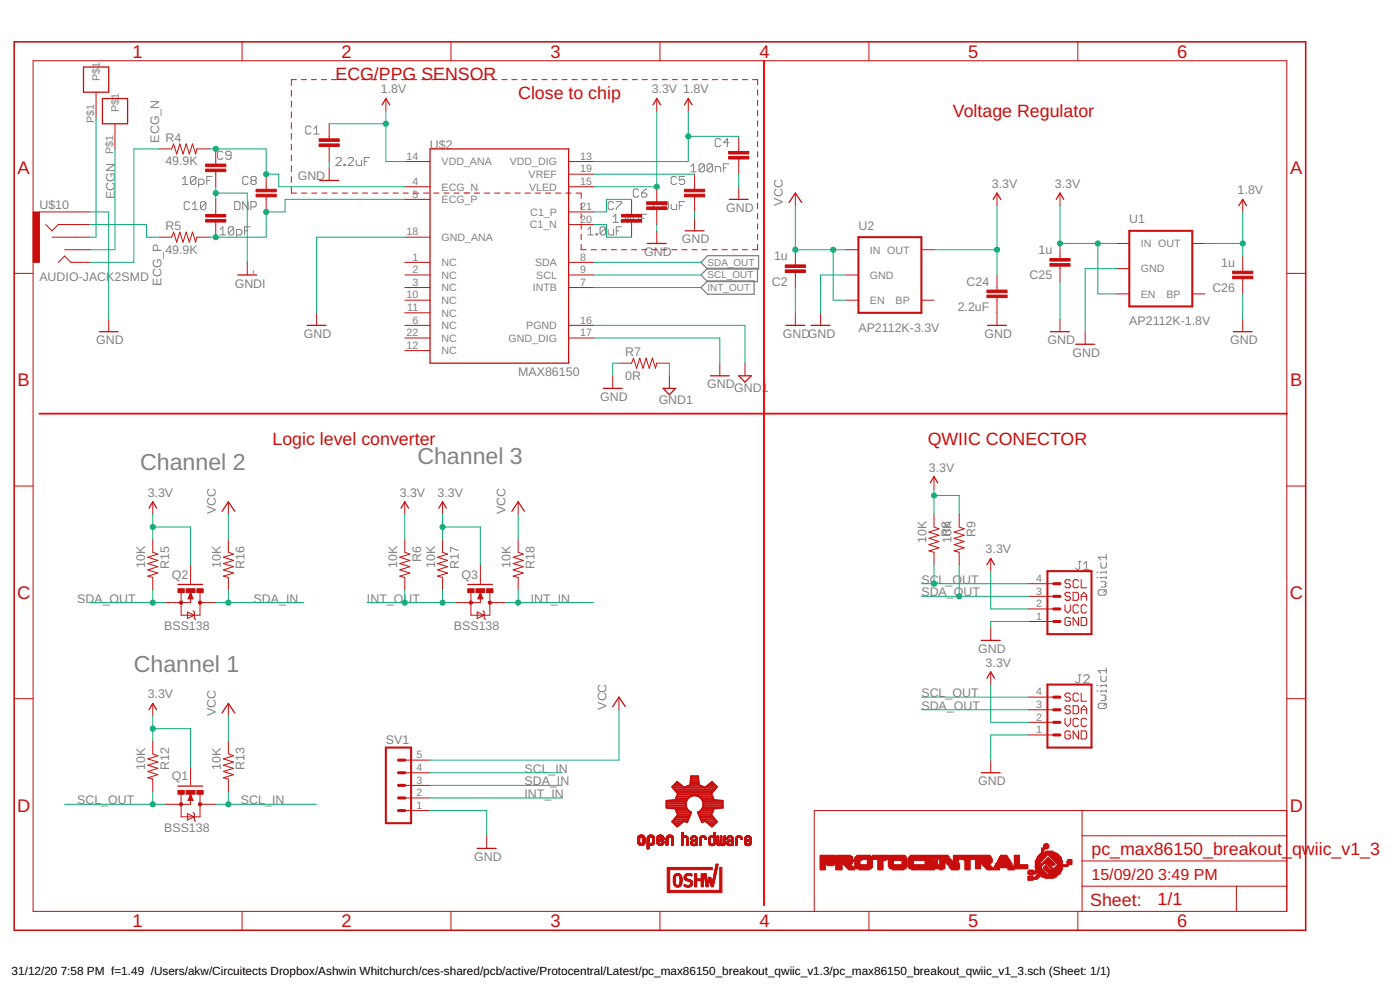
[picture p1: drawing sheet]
<svg xmlns="http://www.w3.org/2000/svg" width="420mm" height="297mm" viewBox="0 0 420 297" stroke-linecap="round" stroke-linejoin="round" font-family="sans-serif">
<defs><g id="words">
<g font-size="6.9" fill="#808080">
<text x="42.1" y="141.1">Channel 2</text>
<text x="125.3" y="139.2">Channel 3</text>
<text x="40.2" y="201.6">Channel 1</text>
</g>
<g font-size="5.5" fill="#c90d0c">
<text x="39.8" y="17.3">1</text>
<text x="102.5" y="17.3">2</text>
<text x="165.2" y="17.3">3</text>
<text x="227.9" y="17.3">4</text>
<text x="290.6" y="17.3">5</text>
<text x="353.3" y="17.3">6</text>
<text x="5.3" y="52.1">A</text>
<text x="387.2" y="52.1">A</text>
<text x="5.3" y="115.9">B</text>
<text x="387.2" y="115.9">B</text>
<text x="5.1" y="179.7">C</text>
<text x="387.1" y="179.7">C</text>
<text x="5.1" y="243.5">D</text>
<text x="387.1" y="243.5">D</text>
<text x="39.8" y="278.2">1</text>
<text x="102.5" y="278.2">2</text>
<text x="165.2" y="278.2">3</text>
<text x="227.9" y="278.2">4</text>
<text x="290.6" y="278.2">5</text>
<text x="353.3" y="278.2">6</text>
</g>
<g font-size="5.3" fill="#c90d0c">
<text x="100.7" y="23.9">ECG/PPG SENSOR</text>
<text x="155.5" y="29.6">Close to chip</text>
<text x="286" y="35.2">Voltage Regulator</text>
<text x="81.8" y="133.5">Logic level converter</text>
<text x="278.4" y="133.5">QWIIC CONECTOR</text>
<text x="327.6" y="256.4">pc_max86150_breakout_qwiic_v1_3</text>
<text x="327.2" y="271.8">Sheet:</text>
<text x="347.4" y="271.6">1/1</text>
</g>
<g font-size="4.8" fill="#c90d0c">
<text x="327.6" y="264">15/09/20</text>
<text x="347.6" y="264">3:49 PM</text>
</g>
<g font-size="3.7" fill="#808080">
<text x="114.3" y="28.1">1.8V</text>
<text x="195.6" y="28.1">3.3V 1.8V</text>
<text x="47.7" y="42.8" transform="rotate(-90 47.7 42.8)">ECG_N</text>
<text x="49.6" y="42.5">R4</text>
<text x="129" y="44.7">U$2</text>
<text x="49.6" y="49.6">49.9K</text>
<text x="34.5" y="59.8" transform="rotate(-90 34.5 59.8)">ECGN</text>
<text x="89.3" y="54.1">GND</text>
<text x="297.7" y="56.4">3.3V</text>
<text x="316.6" y="56.4">3.3V</text>
<text x="371.4" y="58.3">1.8V</text>
<text x="11.8" y="62.8">U$10</text>
<text x="217.9" y="63.6">GND</text>
<text x="234.9" y="61.7" transform="rotate(-90 234.9 61.7)">VCC</text>
<text x="49.6" y="68.9">R5</text>
<text x="257.6" y="68.9">U2</text>
<text x="338.9" y="67">U1</text>
<text x="49.6" y="76.1">49.9K</text>
<text x="193.3" y="76.8">GND</text>
<text x="204.7" y="73">GND</text>
<text x="311.7" y="76.3">1u</text>
<text x="232.3" y="78.2">1u</text>
<text x="309" y="83.8">C25</text>
<text x="366.5" y="80">1u</text>
<text x="11.8" y="84.4">AUDIO-JACK2SMD</text>
<text x="48.5" y="85.7" transform="rotate(-90 48.5 85.7)">ECG_P</text>
<text x="70.4" y="86.3">GNDI</text>
<text x="231.7" y="85.7">C2</text>
<text x="290.1" y="85.7">C24</text>
<text x="363.8" y="87.6">C26</text>
<text x="287.4" y="93.3">2.2uF</text>
<text x="91.2" y="101.4">GND</text>
<text x="234.9" y="101.4">GNDGND</text>
<text x="257.6" y="99.5">AP2112K-3.3V</text>
<text x="295.4" y="101.4">GND</text>
<text x="338.9" y="97.6">AP2112K-1.8V</text>
<text x="28.8" y="103.3">GND</text>
<text x="187.7" y="106.7">R7</text>
<text x="314.3" y="103.3">GND</text>
<text x="321.9" y="107.1">GND</text>
<text x="369.2" y="103.3">GND</text>
<text x="155.5" y="112.8">MAX86150</text>
<text x="187.7" y="113.9">0R</text>
<text x="212.2" y="116.5">GND</text>
<text x="220.4" y="117.5">GND1</text>
<text x="180.1" y="120.3">GND</text>
<text x="197.7" y="121.3">GND1</text>
<text x="278.8" y="141.5">3.3V</text>
<text x="44.3" y="149.1">3.3V</text>
<text x="120" y="149.1">3.3V</text>
<text x="131.3" y="149.1">3.3V</text>
<text x="64.8" y="154.3" transform="rotate(-90 64.8 154.3)">VCC</text>
<text x="151.7" y="154.3" transform="rotate(-90 151.7 154.3)">VCC</text>
<text x="285.6" y="160.8" transform="rotate(-90 285.6 160.8)">0K</text>
<text x="292.7" y="161" transform="rotate(-90 292.7 161)">R9</text>
<text x="278" y="162.9" transform="rotate(-90 278 162.9)">10K</text>
<text x="285.6" y="162.9" transform="rotate(-90 285.6 162.9)">1R8</text>
<text x="295.8" y="166.1">3.3V</text>
<text x="43.6" y="170.4" transform="rotate(-90 43.6 170.4)">10K</text>
<text x="50.7" y="170.6" transform="rotate(-90 50.7 170.6)">R15</text>
<text x="51.5" y="173.6">Q2</text>
<text x="66.3" y="170.4" transform="rotate(-90 66.3 170.4)">10K</text>
<text x="73.4" y="170.6" transform="rotate(-90 73.4 170.6)">R16</text>
<text x="119.2" y="170.4" transform="rotate(-90 119.2 170.4)">10K</text>
<text x="126.4" y="168.6" transform="rotate(-90 126.4 168.6)">R6</text>
<text x="130.6" y="170.4" transform="rotate(-90 130.6 170.4)">10K</text>
<text x="137.7" y="170.6" transform="rotate(-90 137.7 170.6)">R17</text>
<text x="138.5" y="173.6">Q3</text>
<text x="153.2" y="170.4" transform="rotate(-90 153.2 170.4)">10K</text>
<text x="160.4" y="170.6" transform="rotate(-90 160.4 170.6)">R18</text>
<text x="276.5" y="175.1">SCL_O</text>
<text x="276.5" y="178.9">SDA_OUT</text>
<text x="288.7" y="175.1">UT</text>
<text x="23.2" y="180.8">SDA_OUT</text>
<text x="76.1" y="180.8">SDA_IN</text>
<text x="110.1" y="180.8">INT_OUT</text>
<text x="159.3" y="180.8">INT_IN</text>
<text x="49.3" y="189.1">BSS138</text>
<text x="136.2" y="189.1">BSS138</text>
<text x="293.5" y="195.9">GND</text>
<text x="295.8" y="200.1">3.3V</text>
<text x="44.3" y="209.6">3.3V</text>
<text x="276.5" y="209.2">SCL_OUT</text>
<text x="64.8" y="214.8" transform="rotate(-90 64.8 214.8)">VCC</text>
<text x="182" y="213" transform="rotate(-90 182 213)">VCC</text>
<text x="276.5" y="213">SDA_OUT</text>
<text x="115.8" y="223.2">SV1</text>
<text x="43.6" y="230.9" transform="rotate(-90 43.6 230.9)">10K</text>
<text x="50.7" y="231.1" transform="rotate(-90 50.7 231.1)">R12</text>
<text x="66.3" y="230.9" transform="rotate(-90 66.3 230.9)">10K</text>
<text x="73.4" y="231.1" transform="rotate(-90 73.4 231.1)">R13</text>
<text x="157.4" y="231.9">SCL_IN</text>
<text x="51.5" y="234.1">Q1</text>
<text x="157.4" y="235.6">SDA_IN</text>
<text x="157.4" y="239.4">INT_IN</text>
<text x="293.5" y="235.6">GND</text>
<text x="23.2" y="241.3">SCL_OUT</text>
<text x="72.3" y="241.3">SCL_IN</text>
<text x="49.3" y="249.6">BSS138</text>
<text x="142.3" y="258.3">GND</text>
</g>
<g font-size="3.5">
<text x="3.5" y="292.5">31/12/20</text>
<text x="18.2" y="292.5">7:58 PM f=1.49 /Users/akw/Circuitects Dropbox/Ashwin Whitchurch/ces-shared/pcb/active/Protocentral/Latest/pc_max86150_breakout_qwiic_v1.3/pc_max86150_breakout_qwiic_v1_3.sch (Sheet: 1/1)</text>
</g>
<g font-size="3.2" fill="#808080">
<text x="30" y="24.2" transform="rotate(-90 30 24.2)">P$1</text>
<text x="35.6" y="33.6" transform="rotate(-90 35.6 33.6)">P$1</text>
<text x="28.3" y="36.8" transform="rotate(-90 28.3 36.8)">P$1</text>
<text x="34" y="46.3" transform="rotate(-90 34 46.3)">P$1</text>
<text x="122" y="47.9">14</text>
<text x="174.1" y="47.9">13</text>
<text x="132.5" y="49.6">VDD_ANA</text>
<text x="153" y="49.6">VDD_DIG</text>
<text x="158.6" y="53.4">VREF</text>
<text x="174.1" y="51.7">19</text>
<text x="123.8" y="55.5">4</text>
<text x="123.8" y="59.3">5</text>
<text x="132.5" y="57.2">ECG_N</text>
<text x="158.8" y="57.2">VLED</text>
<text x="174.1" y="55.5">15</text>
<text x="132.5" y="60.9">ECG_P</text>
<text x="159.2" y="64.7">C1_P</text>
<text x="174.1" y="63.1">21</text>
<text x="122" y="70.6">18</text>
<text x="159" y="68.5">C1_N</text>
<text x="174.1" y="66.8">20</text>
<text x="132.5" y="72.3">GND_ANA</text>
<text x="261.1" y="76.1">IN OUT</text>
<text x="342.4" y="74.2">IN OUT</text>
<text x="123.8" y="78.2">1</text>
<text x="123.8" y="82">2</text>
<text x="132.5" y="79.9">NC</text>
<text x="132.5" y="83.6">NC</text>
<text x="160.6" y="79.9">SDA</text>
<text x="160.9" y="83.6">SCL</text>
<text x="174.1" y="78.2">8</text>
<text x="174.1" y="82">9</text>
<text x="261.1" y="83.6">GND</text>
<text x="342.4" y="81.7">GND</text>
<text x="122" y="89.5">10</text>
<text x="123.8" y="85.8">3</text>
<text x="132.5" y="87.4">NC</text>
<text x="159.9" y="87.4">INTB</text>
<text x="174.1" y="85.8">7</text>
<text x="342.4" y="89.3">EN</text>
<text x="350.1" y="89.3">BP</text>
<text x="122.2" y="93.3">11</text>
<text x="132.5" y="91.2">NC</text>
<text x="132.5" y="95">NC</text>
<text x="261.1" y="91.2">EN</text>
<text x="268.8" y="91.2">BP</text>
<text x="122" y="100.9">22</text>
<text x="123.8" y="97.1">6</text>
<text x="132.5" y="98.8">NC</text>
<text x="157.9" y="98.8">PGND</text>
<text x="174.1" y="97.1">16</text>
<text x="174.1" y="100.9">17</text>
<text x="122" y="104.7">12</text>
<text x="132.5" y="106.3">NC</text>
<text x="132.5" y="102.5">NC</text>
<text x="152.6" y="102.5">GND_DIG</text>
<text x="311" y="178.4">3</text>
<text x="311" y="174.6">4</text>
<text x="311" y="186">1</text>
<text x="311" y="182.2">2</text>
<text x="311" y="208.6">4</text>
<text x="311" y="212.4">3</text>
<text x="311" y="220">1</text>
<text x="311" y="216.2">2</text>
<text x="125" y="227.5">5</text>
<text x="125" y="231.3">4</text>
<text x="125" y="238.9">2</text>
<text x="125" y="235.1">3</text>
<text x="125" y="242.7">1</text>
</g>
<g font-size="3" fill="#808080">
<text x="212.3" y="83.6">SCL_OUT</text>
<text x="212.3" y="79.8">SDA_OUT</text>
<text x="212.3" y="87.3">INT_OUT</text>
</g>
<text font-size="1.7" fill="#c90d0c" x="75.9" y="82.1">I</text>
</g></defs>
<g fill="none" stroke="#808080" stroke-width=".3">
<path d="M93.4 38.2l-.4-.4h-.8l-.4 .4v1.6l.4 .4h.8l.4-.4M94.2 38.6l.8-.8v2.4M54.7 53.7l.8-.8v2.5M54.7 55.4h1.7M58.8 53.3v1.6l-.4 .5h-.8l-.4-.5M58.8 53.3l-.4-.4h-.8l-.4 .4v1.6M58.8 53.3l-1.6 1.6M59.6 55.4h1.2l.4-.5v-.8l-.4-.4h-1.2v2.5M62.1 54.1h.8M63.7 52.9h-1.6v2.5M66.9 45.8l-.4-.4h-.8l-.4 .4v1.6l.4 .4h.8l.4-.4M69.3 46.6h-1.2l-.4-.4v-.4l.4-.4h.8l.4 .4v1.6l-.4 .4h-.8l-.4-.4"/>
<path d="M74.5 53.3l-.4-.4h-.8l-.4 .4v1.6l.4 .5h.8l.4-.5M75.7 54.1l-.4-.4v-.4l.4-.4h.8l.4 .4v.4l-.4 .4M75.7 54.1l-.4 .4v.4l.4 .5h.8l.4-.5v-.4l-.4-.4M75.7 54.1h.8M94.2 40.2h1.6M100.8 47.7l.4-.4h.8l.4 .4v.4l-1.6 1.6h1.6M103.2 49.3h.4v.4h-.4zM104.5 47.7l.4-.4h.8l.4 .4v.4l-1.6 1.6h1.6M106.9 48.1v1.2l.4 .4h1.2v-1.6M109.3 48.5h.8M110.9 47.3h-1.6v2.4M191.7 57.1l-.4-.4h-.8l-.4 .4v1.6l.4 .4h.8l.4-.4"/>
<path d="M192.5 57.9h1.2l.4 .4v.4l-.4 .4h-.8l-.4-.4zM194.1 56.7l-.8 .4-.8 .8M203 53.3l-.4-.4h-.8l-.4 .4v1.6l.4 .5h.8l.4-.5M205.5 52.9h-1.6v1.2l.8-.4h.4l.4 .4v.8l-.4 .5h-.8l-.4-.5M207.3 50l.9-.9v2.5M207.3 51.6h1.7M211.4 49.6v1.6l-.4 .4h-.8l-.4-.4M211.4 49.6l-.4-.5h-.8l-.4 .5v1.6M211.4 49.6l-1.6 1.6M213.8 49.6v1.6l-.4 .4h-.8l-.4-.4M213.8 49.6l-.4-.5h-.8l-.4 .5v1.6M213.8 49.6l-1.6 1.6"/>
<path d="M214.7 51.6v-1.6h1.2l.4 .4v1.2M216.3 42l-.4-.4h-.8l-.4 .4v1.6l.4 .4h.8l.4-.4M217.1 50.4h.8M218.7 49.1h-1.6v2.5M218.7 42.8h-1.6l1.2-1.2v2.4M56.9 60.9l-.4-.4h-.8l-.4 .4v1.6l.4 .4h.8l.4-.4M57.7 62.9h1.7M57.7 61.3l.8-.8v2.4M61.8 60.9v1.6l-.4 .4h-.8l-.4-.4M61.8 60.9l-.4-.4h-.8l-.4 .4v1.6M61.8 60.9l-1.6 1.6M66.1 70.5h1.6"/>
<path d="M66.1 68.9l.8-.8v2.4M70.1 68.5v1.6l-.4 .4h-.8l-.4-.4M70.1 68.5l-.4-.4h-.8l-.4 .4v1.6M70.1 68.5l-1.6 1.6M70.4 60.5h1.2l.4 .4v1.6l-.4 .4h-1.2zM71 70.5h1.2l.4-.4v-.8l-.4-.4h-1.2v2.4M73.4 69.3h.8M74.5 60.5v2.4l-1.6-2.4v2.4M75 68.1h-1.6v2.4M75.3 62.1h1.2l.4-.4v-.8l-.4-.4h-1.2v2.4M176.4 68.9l.8-.8v2.4M176.4 70.5h1.6"/>
<path d="M178.9 70.1h.4v.4h-.4zM181.7 68.5v1.6l-.4 .4h-.8l-.4-.4M181.7 68.5l-.4-.4h-.8l-.4 .4v1.6M181.7 68.5l-1.6 1.6M182.5 68.9v1.2l.4 .4h1.2v-1.6M184 65.1l.8-.8v2.4M184 66.7h1.6M184.1 60.9l-.4-.4h-.8l-.4 .4v1.6l.4 .4h.8l.4-.4M185 60.5h1.6v.4l-1.6 1.6v.4M185 69.3h.8M186.4 66.3h.4v.4h-.4zM186.6 68.1h-1.6v2.4"/>
<path d="M189.3 64.7v1.6l-.5 .4h-.8l-.4-.4M189.3 64.7l-.5-.4h-.8l-.4 .4v1.6M189.3 64.7l-1.7 1.6M190.1 65.1v1.2l.4 .4h1.2v-1.6M192.5 65.5h.8M194.1 64.3h-1.6v2.4M195.3 61.3l.8-.8v2.4M195.3 62.9h1.7M197.8 62.5h.4v.4h-.4zM200.6 60.9v1.6l-.4 .4h-.8l-.4-.4M200.6 60.9l-.4-.4h-.8l-.4 .4v1.6M200.6 60.9l-1.6 1.6"/>
<path d="M201.4 61.3v1.2l.4 .4h1.2v-1.6M203.9 61.7h.8M205.5 60.5h-1.6v2.4M323.6 168.4h.8M324 168.4v2.1l-.4 .4h-.4l-.4-.4M325.2 170.9h1.7M325.2 169.2l.9-.8v2.5M329.2 173.3h.4M329.2 171.7h.4M330 177h1.6l.4 .4v.8l-.4 .4h-1.6l-.4-.4v-.8zM330.4 174.5h1.2l.4 .4-.4 .4 .4 .4-.4 .4h-1.2M330.4 168.8v1.3l.4 .4h.8l.4-.4v-1.3"/>
<path d="M332 166.4v1.6M332 171.3v.8M332 172.9v.8M332 177l-.8 .8M332 171.7h-1.6v.4M332 173.3h-1.6v.4M332 167.2h-2.4l.8 .8M323.6 202.5h.8M324 202.5v2l-.4 .4h-.4l-.4-.4M325.2 202.9l.4-.4h.9l.4 .4v.4l-1.7 1.6h1.7M329.2 207.3h.4M329.2 205.7h.4"/>
<path d="M330 211h1.6l.4 .4v.8l-.4 .4h-1.6l-.4-.4v-.8zM330.4 202.9v1.2l.4 .4h.8l.4-.4v-1.2M330.4 208.6h1.2l.4 .4-.4 .4 .4 .4-.4 .4h-1.2M332 200.4v1.6M332 205.3v.8M332 206.9v.8M332 205.7h-1.6v.4M332 207.3h-1.6v.4M332 211l-.8 .8M332 201.2h-2.4l.8 .8"/>
</g>
<path d="M212.3 76.7h15.4v4h-15.4l-1.9-2zM210.4 86.3l1.9-2h14v4h-14zM212.3 80.5h15v4h-15l-1.9-2z" fill="none" stroke="#808080" stroke-width=".38"/>
<g fill="none" stroke="#c90d0c" stroke-width=".3">
<path d="M9.9 18.2h376.3v255.3h-376.3zM72.6 12.6v5.6M135.3 12.6v5.6M198.1 12.6v5.6M260.8 12.6v5.6M323.5 12.6v5.6M28.8 27.7v7.5M34.5 37.1v7.6M87.4 27.1v1.8M87.4 30.4v1.7M87.4 33.6v1.7M87.4 36.8v1.7"/>
<path d="M89 23.9h-1.6v1.7M90.4 23.9h1.6M93.5 23.9h1.5M96.5 23.9h1.5M98.8 37.1v4.6M99.5 23.9h1.5M102.5 23.9h1.5M105.5 23.9h1.5M108.5 23.9h1.5M111.5 23.9h1.5M114.5 23.9h1.5M115.8 29.6v3.7"/>
<path d="M117.5 23.9h1.6M120.5 23.9h1.6M123.5 23.9h1.6M126.6 23.9h1.5M129.6 23.9h1.5M132.6 23.9h1.5M135.6 23.9h1.5M138.6 23.9h1.5M141.6 23.9h1.5M144.6 23.9h1.5M147.6 23.9h1.5M150.6 23.9h1.5"/>
<path d="M153.6 23.9h1.6M156.7 23.9h1.5M159.7 23.9h1.5M162.7 23.9h1.5M165.7 23.9h1.5M168.7 23.9h1.5M171.7 23.9h1.5M174.7 23.9h1.5M177.7 23.9h1.5M180.7 23.9h1.5M183.7 23.9h1.6M186.7 23.9h1.6"/>
<path d="M189.7 23.9h1.6M192.7 23.9h1.6M195.7 23.9h1.6M197.1 29.6v3.7M198.8 23.9h1.5M201.8 23.9h1.5M204.8 23.9h1.5M206.6 29.6v3.7M207.8 23.9h1.5M210.8 23.9h1.5M213.8 23.9h1.5M216.8 23.9h1.5"/>
<path d="M219.8 23.9h1.5M222.8 23.9h1.5M225.8 23.9h1.6v1.6M227.4 27v1.6M227.4 30.1v1.6M227.4 33.2v1.6M227.4 36.3v1.5M227.4 39.3v1.6M47.8 44.7h3.7l.6-1.5 .9 3 1-3 .9 3 1-3 .9 3 1-3 .9 3 .4-1.5h3.8M64.7 44.7v4.5M64.7 51.5v4.5M64.7 59.8v4.5"/>
<path d="M79.9 52.3v4.5M79.9 59.1v4.5M87.4 40v1.8M87.4 43.3v1.7M87.4 46.5v1.7M87.4 49.7v1.8M87.4 53v1.7M87.4 56.2v1.7h1.6M90.5 57.9h1.6M93.6 57.9h1.5M96.6 57.9h1.5M98.8 43.9v4.6"/>
<path d="M98.8 50.4v3.7M99.7 57.9h1.5M102.7 57.9h1.6M105.7 57.9h1.6M108.8 57.9h1.6M111.8 57.9h1.6M114.9 57.9h1.6M118 57.9h1.5M121 57.9h1.6M121.5 56h7.6M121.5 59.8h7.6M121.5 48.5h7.6"/>
<path d="M124.1 57.9h1.5M127.1 57.9h1.6M130.2 57.9h1.5M133.2 57.9h1.6M136.2 57.9h1.6M139.3 57.9h1.6M142.3 57.9h1.6M145.4 57.9h1.6M148.5 57.9h1.5M151.5 57.9h1.6M154.6 57.9h1.5M157.6 57.9h1.6"/>
<path d="M160.7 57.9h1.5M163.7 57.9h1.6M166.8 57.9h1.5M169.8 57.9h1.6M170.6 56h7.6M170.6 48.5h7.6M170.6 52.3h7.6M172.9 57.9h1.5v1.6M189.5 59.8v4.5M197.1 56v4.6M208.4 52.3v4.5M208.4 59.1v4.5"/>
<path d="M221.7 40.9v4.5M221.7 47.7v4.6M221.7 56v3.8M227.4 42.4v1.6M227.4 45.5v1.6M227.4 48.6v1.6M227.4 51.7v1.6M227.4 54.8v1.6M227.4 57.9v1.6M238.7 57.9v3.8M299.2 57.9v3.8M318.1 57.9v3.8"/>
<path d="M373 59.8v3.8M11.8 63.6h15.1M13.7 67.4l1.9 1.9 1.9-1.9h9.4M15.6 71.2h11.3M17.5 78.7l1.9-1.9 1.9 1.9h5.6M19.4 74.9h7.5M47.8 71.2h3.7l.6-1.6 .9 3.1 1-3.1 .9 3.1 1-3.1 .9 3.1 1-3.1 .9 3.1 .4-1.5h3.8M64.7 66.6v4.6M74.2 78.7v3.8M121.5 78.7h7.6M121.5 71.2h7.6M170.6 78.7h7.6"/>
<path d="M170.6 67.4h7.6M170.6 63.6h7.6M174.4 73.3v1.6h1.6M174.4 61v1.6M174.4 64.1v1.6M174.4 67.2v1.6M174.4 70.3v1.6M177.4 74.9h1.6M180.5 74.9h1.5M183.5 74.9h1.5M186.5 74.9h1.5M189.5 74.9h1.6"/>
<path d="M189.5 66.6v4.6M192.6 74.9h1.5M195.6 74.9h1.5M197.1 62.8v4.6M197.1 69.3v3.7M198.6 74.9h1.6M201.6 74.9h1.6M204.7 74.9h1.5M207.7 74.9h1.5M208.4 65.5v3.8M210.7 74.9h1.5M213.7 74.9h1.6"/>
<path d="M216.7 74.9h1.6M219.8 74.9h1.5M222.8 74.9h1.5M227.4 61v1.6M227.4 64.1v1.6M227.4 67.2v1.5M227.4 70.3v1.5M227.4 73.3v1.6h-1.6M238.7 74.9v4.6M253.8 74.9h3.8M276.5 74.9h3.8M318.1 73v4.6"/>
<path d="M318.1 79.9v4.5M335.1 73h3.8M357.8 73h3.8M373 76.8v4.6M4.3 82h5.6M32.6 95.7v3.8M95 93.9v3.7M121.5 82.5h7.6M121.5 90.1h7.6M121.5 86.3h7.6M121.5 97.6h7.6M121.5 93.9h7.6"/>
<path d="M170.6 82.5h7.6M170.6 86.3h7.6M170.6 97.6h7.6M238.7 81.7v4.6M238.7 93.9v3.7M246.3 93.9v3.7M253.8 82.5h3.8M253.8 90.1h3.8M276.5 90.1h3.8M299.2 82.5v4.5M299.2 89.3v8.3M318.1 95.7v3.8"/>
<path d="M325.7 99.5v3.8M335.1 80.6h3.8M335.1 88.2h3.8M357.8 88.2h3.8M373 83.6v4.6M373 95.7v3.8M386.2 82h5.7M121.5 105.2h7.6M121.5 101.4h7.6M170.6 101.4h7.6M183.9 112.8v3.7M185.8 109h3.7l.6-1.5 1 3 .9-3 1 3 .9-3 .9 3 1-3 .9 3 .4-1.5h3.8"/>
<path d="M200.9 112.8v3.7M216 109v3.8M223.6 109v3.8M4.3 145.8h5.6M45.8 150.6v3.7M68.5 150.6v3.7M121.5 150.6v3.7M132.8 150.6v3.7M155.5 150.6v3.7M280.3 154.3v3.8l1.5 .6-3 .9 3 1-3 .9 3 1-3 .9 3 1-3 .9 1.5 .4v3.8M280.3 143v3.8M287.9 154.3v3.8l1.5 .6-3.1 .9 3.1 1-3.1 .9 3.1 1-3.1 .9 3.1 1-3.1 .9 1.6 .4v3.8"/>
<path d="M386.2 145.8h5.7M45.8 161.9v3.8l1.6 .6-3.1 .9 3.1 .9-3.1 1 3.1 .9-3.1 1 3.1 .9-3.1 1 1.5 .3v3.8M54.4 177.8v6.8h5.6v-6.8M57.2 169.5v5.6M57.2 179.5v1.3h-7.6M57.2 177.8l.8 1.9h-1.6zM68.5 161.9v3.8l1.6 .6-3.1 .9 3.1 .9-3.1 1 3.1 .9-3.1 1 3.1 .9-3.1 1 1.5 .3v3.8M121.5 161.9v3.8l1.5 .6-3 .9 3 .9-3 1 3 .9-3 1 3 .9-3 1 1.5 .3v3.8M132.8 161.9v3.8l1.5 .6-3 .9 3 .9-3 1 3 .9-3 1 3 .9-3 1 1.5 .3v3.8M141.3 177.8v6.8h5.7v-6.8M144.2 179.5v1.3h-7.6M144.2 177.8l.7 1.9h-1.5z"/>
<path d="M144.2 169.5v5.6M155.5 161.9v3.8l1.5 .6-3 .9 3 .9-3 1 3 .9-3 1 3 .9-3 1 1.5 .3v3.8M297.3 167.6v3.8M308.7 178.9h7.5M308.7 175.1h7.5M321.2 178.1l-.4-.4h-.8l-.4 .4v.4l.4 .4h.8l.4 .4v.4l-.4 .4h-.8l-.4-.4M321.2 174.3l-.4-.4h-.8l-.4 .4v.4l.4 .4h.8l.4 .4v.4l-.4 .5h-.8l-.4-.5M322.1 177.7h1.2l.4 .4v1.6l-.4 .4h-1.2zM323.7 174.3l-.4-.4h-.8l-.4 .4v1.6l.4 .5h.8l.4-.5M324.5 178.9h1.6M324.5 173.9v2.5h1.6M56.2 183.6l2.1 1-2.1 .9z"/>
<path d="M58 183.3l.3 .3v1.9l.4 .4M60 180.8h4.7M143.2 183.6l2.1 1-2.1 .9zM144.9 183.3l.4 .3v1.9l.4 .4M147 180.8h4.7M297.3 188.4v3.8M308.7 186.5h7.5M308.7 182.7h7.5M319.6 181.5v1.6l.8 .8 .8-.8v-1.6M321.2 185.7l-.4-.4h-.8l-.4 .4v1.6l.4 .4h.8l.4-.4v-.8h-.8M323.7 181.9l-.4-.4h-.8l-.4 .4v1.6l.4 .4h.8l.4-.4M323.7 185.3v2.4l-1.6-2.4v2.4"/>
<path d="M324.5 180.1v-1.6l.8-.8 .8 .8v1.6M324.5 185.3h1.2l.4 .4v1.6l-.4 .4h-1.2zM326.1 181.9l-.4-.4h-.8l-.4 .4v1.6l.4 .4h.8l.4-.4M4.3 209.6h5.6M45.8 211.1v3.7M68.5 211.1v3.7M185.8 209.2v3.8M297.3 201.6v3.8M308.7 216.7h7.5M308.7 213h7.5M308.7 209.2h7.5M319.6 215.5v1.6l.8 .9 .8-.9v-1.6"/>
<path d="M321.2 208.4l-.4-.4h-.8l-.4 .4v.4l.4 .4h.8l.4 .4v.4l-.4 .4h-.8l-.4-.4M321.2 212.2l-.4-.4h-.8l-.4 .4v.4l.4 .4h.8l.4 .4v.4l-.4 .4h-.8l-.4-.4M321.2 219.7l-.4-.4h-.8l-.4 .4v1.6l.4 .4h.8l.4-.4v-.8h-.8M322.1 211.8h1.2l.4 .4v1.6l-.4 .4h-1.2zM323.7 208.4l-.4-.4h-.8l-.4 .4v1.6l.4 .4h.8l.4-.4M323.7 215.9l-.4-.4h-.8l-.4 .4v1.7l.4 .4h.8l.4-.4M323.7 219.3v2.4l-1.6-2.4v2.4M324.5 208v2.4h1.6M324.5 214.2v-1.6l.8-.8 .8 .8v1.6M324.5 219.3h1.2l.4 .4v1.6l-.4 .4h-1.2zM324.5 213h1.6M326.1 215.9l-.4-.4h-.8l-.4 .4v1.7l.4 .4h.8l.4-.4"/>
<path d="M386.2 209.6h5.7M45.8 222.4v3.8l1.6 .6-3.1 .9 3.1 .9-3.1 1 3.1 .9-3.1 1 3.1 .9-3.1 1 1.5 .3v3.8M54.4 238.3v6.8h5.6v-6.8M57.2 240v1.3h-7.6M57.2 230v5.6M57.2 238.3l.8 1.9h-1.6zM68.5 222.4v3.8l1.6 .6-3.1 .9 3.1 .9-3.1 1 3.1 .9-3.1 1 3.1 .9-3.1 1 1.5 .3v3.8M121.5 239.4h7.6M121.5 235.6h7.6M121.5 231.9h7.6M121.5 228.1h7.6M297.3 228.1v3.8"/>
<path d="M308.7 220.5h7.5M56.2 244.2l2.1 .9-2.1 .9zM58 243.8l.3 .4v1.8l.4 .4M60 241.3h4.7M121.5 243.2h7.6M146 250.8v3.8M191.4 252.7h.6M191.4 252.6h.6M191.4 252.5h.6M191.4 252.4h.6M191.4 252.3h.6M191.4 252.2h.6"/>
<path d="M191.4 252.1h.6M191.4 252h.6M191.4 251.9h.6M191.4 251.8h.6M191.4 251.7h.6M191.4 251.6h.6M191.4 251.5h.6M191.4 252.8h.6M191.4 251.4h.6M191.4 252.9h.7M191.4 252.8l.6 .1M191.5 253h.7"/>
<path d="M191.5 253l.8 .1M191.5 253.1h1.9M191.5 251.1h1.9M191.6 253.3h1.8M191.6 251h1.8M191.6 250.9h1.7M191.7 253.3h1.6M191.7 250.8h1.6M191.7 253.4h1.5M191.8 250.8h1.4M191.9 253.5h1.2M191.9 250.7h1.2"/>
<path d="M191.9 253.6h1.1M192 251.5h-.6M192 250.6h.9M192.1 251.3l-.7 .1M192.1 253.6h.8M192.1 251.2l-.6 .1M192.3 250.5h.4M192.3 251.2h-.8M192.7 251.2h.8M192.8 251.2l.7 .1M192.9 251.3h.6M192.9 252.9h.6"/>
<path d="M192.9 251.4h.7M193 252.8h.6M193 251.5h.6M193 252.7h.6M193 252.6h.6M193 252.5h.6M193 252.4h.6M193 252.3h.6M193 252.2h.6M193 252.1h.6M193 252h.6M193 251.9h.6"/>
<path d="M193 251.8h.6M193 251.7h.6M193 251.6h.6M193.4 253.2h-1.8M193.4 251.1h-1.9M193.5 253l-.8 .1M193.5 253h-.8M193.5 252.9h-.7M194.2 254.4h.6M194.2 254.3h.6M194.2 254.2h.6M194.2 254.1h.6"/>
<path d="M194.2 254h.6M194.2 253.9h.6M194.2 253.8h.6M194.2 253.7h.6M194.2 253.1h2.1M194.2 253l.9 .1M194.2 253h.9M194.2 252.9h.7M194.2 252.8l.7 .1M194.2 252.8h.7M194.2 252.7h.6M194.2 252.6h.6"/>
<path d="M194.2 252.5h.6M194.2 252.4h.6M194.2 252.3h.6M194.2 252.2h.6M194.2 252.1h.6M194.2 252h.6M194.2 251.9h.6M194.2 251.8h.6M194.2 251.7h.6M194.2 251.6h.6M194.2 251.5h.6M194.2 251.4h.7"/>
<path d="M194.3 254.7h.2M194.3 251.1h2M194.4 251.1h1.9M194.4 251h1.8M194.5 250.9h1.7M194.5 250.8h1.6M194.7 250.8h1.3M194.7 254.6l-.5 .1M194.7 250.7h1.2M194.8 254.6h-.6M194.8 254.5h-.6M194.8 251.5h-.6"/>
<path d="M194.9 250.6h.9M194.9 251.3l-.6 .1M195 251.2l-.7 .1M195.1 250.5h.5M195.1 251.2h-.8M195.5 251.2h.8M195.7 251.2l.7 .1M195.7 253.6l-1.5 .1M195.7 251.3l.7 .1M195.8 251.4h.6M195.8 252.8h.6M195.8 251.5h.6"/>
<path d="M195.8 252.7h.6M195.9 252.6h.5M195.9 252.5h.5M195.9 252.4h.5M195.9 252.3h.5M195.9 252.2h.5M195.9 252.1h.5M195.9 252h.5M195.9 251.9h.5M195.9 251.8h.5M195.9 251.7h.5M195.9 251.6h.5"/>
<path d="M195.9 253.6h-1.7M196 253.5l-1.8 .1M196.1 253.4l-1.9 .1M196.2 253.3l-2 .1M196.2 253.3h-2M196.3 253.2h-2.1M196.3 253l-.8 .1M196.4 253h-.8M196.4 252.9h-.7M196.4 252.8l-.7 .1M197.1 252.8l.6 .1M197.1 252.8h.6"/>
<path d="M197.1 252.7h.6M197.1 251.9h2.1M197.1 251.8l.6 .1M197.1 251.8h.5M197.1 251.7h.5M197.1 251.6h.6M197.1 251.5h.6M197.1 253h.8M197.1 252.9h.7M197.2 253l.8 .1M197.2 253.1h1.9M197.2 251.1h2"/>
<path d="M197.2 251.1h1.9M197.3 253.2h1.8M197.3 251h1.8M197.3 253.3h1.8M197.3 250.9h1.7M197.4 253.3h1.6M197.4 250.8h1.5M197.4 253.4h1.5M197.5 250.8h1.4M197.5 253.5h1.3M197.6 250.7h1.2M197.6 253.6h1.1"/>
<path d="M197.7 251.5l-.6 .1M197.7 250.6h.9M197.7 251.4h-.6M197.8 252.6h-.7M197.8 251.3l-.7 .1M197.8 253.6h.8M197.8 251.9h1.4M197.8 251.2l-.7 .1M197.9 252.5l-.8 .1M198 251.2h-.9M198 250.5h.4M198.1 251.8h1.1"/>
<path d="M198.1 252.4l-1 .1M198.2 251.8h1M198.2 252.4h-1.1M198.4 251.2h.8M198.4 251.7h.8M198.4 252.3h-1.3M198.5 251.2h.7M198.5 251.3h.7M198.6 251.6h.6M198.6 252.9h.6M198.6 251.4h.6M198.6 252.2l-1.5 .1"/>
<path d="M198.6 251.5h.6M198.6 252.8h.6M198.7 252.7h.5M198.7 252.6h.5M198.8 252.1l-1.7 .1M198.8 252.5h.4M198.9 252.4h.3M198.9 252.1h-1.8M199.1 252.3h.1M199.1 252l-2 .1M199.2 253l-.8 .1M199.2 253h-.7"/>
<path d="M199.2 252.9h-.6M199.9 253.6h.4M199.9 253.3h.6M199.9 253.2h.6M199.9 253.1h.6M199.9 253h.6M199.9 252.9h.6M199.9 252.8h.6M199.9 252.7h.6M199.9 252.6h.6M199.9 252.5h.6M199.9 252.4h.6"/>
<path d="M199.9 252.3h.6M199.9 252.2h.6M199.9 252.1h.6M199.9 252h.6M199.9 251.9h.6M199.9 251.8h.6M199.9 251.7h.6M199.9 251.6h.6M199.9 251.5h.6M200 253.6h.2M200.1 251.1h1.9M200.1 251h1.8"/>
<path d="M200.2 250.9h1.7M200.2 250.8h1.6M200.3 250.8h1.4M200.4 250.7h1.2M200.5 253.5l-.6 .1M200.5 253.4h-.6M200.5 251.5h-.6M200.5 250.6h1M200.6 251.4h-.6M200.6 251.3l-.6 .1M200.7 251.2l-.7 .1M200.8 250.5h.5"/>
<path d="M200.8 251.2h-.8M201.2 251.2h.8M201.4 251.2l.7 .1M201.4 251.3h.7M201.5 251.4h.6M201.5 251.5h.6M201.5 253.6h.5M201.5 253.4h.6M201.5 253.3h.6M201.5 253.2h.6M201.5 253.1h.6M201.5 253h.6"/>
<path d="M201.5 252.9h.6M201.5 252.8h.6M201.5 252.7h.6M201.5 252.6h.6M201.5 252.5h.6M201.5 252.4h.6M201.5 252.3h.6M201.5 252.2h.6M201.5 252.1h.6M201.5 252h.6M201.5 251.9h.6M201.5 251.8h.6"/>
<path d="M201.5 251.7h.6M201.5 251.6h.6M201.6 253.6h.2M202 251.1h-2M202.1 253.5l-.6 .1M204.6 253.6h.3M204.6 250h.4M204.6 250.7h.4M204.6 253.5h.4M204.6 253.3h.4M204.6 253.2h.4M204.6 253.1h.4"/>
<path d="M204.6 253h.4M204.6 252.9h.4M204.6 252.8h.4M204.6 252.7h.4M204.6 252.6h.4M204.6 252.5h.4M204.6 252.4h.4M204.6 252.3h.4M204.6 252.2h.4M204.6 252.1h.4M204.6 252h.4M204.6 251.9h.4"/>
<path d="M204.6 251.8h.4M204.6 251.7h.4M204.6 251.6h.4M204.6 251.1h1.8M204.6 251l1.8 .1M204.6 251h1.7M204.6 250.9h1.6M204.6 250.8h1.5M204.6 250.6h.4M204.6 250.5h.4M204.6 250.4h.4M204.6 250.3h.4"/>
<path d="M204.6 250.2h.4M204.6 250.1h.4M204.6 249.9h.4M204.7 249.8h.3M205 253.6h-.4M205 253.4l-.4 .1M205 251.5l-.4 .1M205.1 251.5h-.5M205.1 251.4h-.5M205.2 251.3l-.6 .1M205.3 251.2l-.7 .1M205.3 250.8h.5"/>
<path d="M205.5 251.2h-.9M205.7 251.2h.8M205.9 251.2l.6 .1M206 251.3h.5M206.1 251.4h.4M206.1 251.5h.5M206.2 251.5l.4 .1M206.2 253.5h.4M206.2 253.3h.4M206.2 253.2h.4M206.2 253.1h.4M206.2 253h.4"/>
<path d="M206.2 252.9h.4M206.2 252.8h.4M206.2 252.7h.4M206.2 252.6h.4M206.2 252.5h.4M206.2 252.4h.4M206.2 252.3h.4M206.2 252.2h.4M206.2 252.1h.4M206.2 252h.4M206.2 251.9h.4M206.2 251.8h.4"/>
<path d="M206.2 251.7h.4M206.2 251.6h.4M206.2 253.7h.1M206.5 253.6l-.3 .1M206.5 253.6h-.3M206.6 253.4h-.4M207.3 253l.5 .1M207.3 253h.4M207.3 253.1l.5 .1M207.3 253.2h.6M207.3 251.9h.1M207.3 253.3h1.2"/>
<path d="M207.4 253.3l1.2 .1M207.4 253.4h1.2M207.5 251.1h1.6M207.5 253.5h1.1M207.6 251.1h1.4M207.6 253.6h1M207.6 251h1.4M207.6 251.8l-.3 .1M207.7 251.8h-.4M207.7 252.3h1.6M207.7 251.7l-.4 .1M207.7 250.9h1.2"/>
<path d="M207.7 253.6h.9M207.7 252.9h-.4M207.7 251.6l-.4 .1M207.7 251.5l-.4 .1M207.8 252.8l-.5 .1M207.8 252.8h-.5M207.8 251.5h-.5M207.8 251.4h-.5M207.8 250.8h1M207.9 252.7h-.6M207.9 253.7h.6M207.9 252.2h1.4"/>
<path d="M207.9 251.3l-.6 .1M208 251.3h-.6M208 252.6h-.7M208 250.8h.6M208.1 252.1h1.2M208.2 253.7h.1M208.2 252.5l-.9 .1M208.2 252.1h1.1M208.2 251.2h-.8M208.3 251.2h.9M208.4 252.4l-1 .1M208.4 252h.9"/>
<path d="M208.5 251.9h.8M208.6 252.4h-1.1M208.6 251.2l.6 .1M208.7 251.3l.5 .1M208.7 251.4h.6M208.8 251.8h.5M208.8 251.5h.5M208.9 253.4h.4M208.9 253.3h.4M208.9 253.2h.4M208.9 253.1h.4M208.9 253h.4"/>
<path d="M208.9 252.9h.4M208.9 252.8h.4M208.9 252.7h.4M208.9 252.6h.4M208.9 252.5h.4M208.9 252.4h.4M208.9 251.6h.4M208.9 251.5h.4M209.1 253.6l-.2 .1M209.3 253.6h-.4M209.3 253.5l-.4 .1M209.3 252.3h-1.7"/>
<path d="M210 253.4h.4M210 253.3h.4M210 253.2h.4M210 253.1h.4M210 253h.4M210 252.9h.4M210 252.8h.4M210 252.7h.4M210 252.6h.4M210 252.5h.4M210 252.4h.4M210 252.3h.4"/>
<path d="M210 252.2h.4M210 252.1h.4M210 252h.4M210 251.9h.4M210 251.8h.4M210 251.7h.4M210 251.6h.4M210 251.5h.4M210 253.7h.1M210.2 251.1h1.6M210.2 253.6l-.2 .1M210.3 251h1.4"/>
<path d="M210.4 253.6h-.4M210.4 250.9h1.2M210.4 253.5l-.4 .1M210.5 251.5h-.5M210.5 251.4h-.5M210.5 250.8h1M210.6 251.3l-.6 .1M210.7 251.2l-.6 .1M210.7 250.8h.5M211 251.2h-.9M211.1 251.2h.8M211.3 251.2l.6 .1"/>
<path d="M211.3 251.3l.6 .1M211.5 251.4h.5M211.5 251.5h.5M211.6 251.6l.4 .1M211.6 251.8h.3M211.9 251.8h-.3M212 251.7l-.4 .1M212.6 252.7h.5M212.6 252.6h.5M212.6 252.5h.5M212.6 252.4h.5M212.6 252.3h.5"/>
<path d="M212.6 252.2h.5M212.6 252.1h.5M212.6 252h.5M212.6 251.9h.5M212.6 251.8h.5M212.7 252.8h.4M212.7 251.7h.4M212.7 252.9h.4M212.7 251.6h.4M212.7 253h.5M212.7 253l.5 .1M212.7 253.2h.7"/>
<path d="M212.7 253.1l.6 .1M212.8 253.3h1.8M212.9 253.3h1.6M212.9 251.1h1.8M212.9 253.4h1.5M213 251h1.7M213 253.5h1.4M213.1 250.9h1.6M213.2 253.6h1M213.2 251.5h-.5M213.2 250.8h1.5M213.2 251.4h-.5"/>
<path d="M213.3 251.3l-.6 .1M213.4 253.7h.6M213.4 251.2l-.6 .1M213.4 250.8h.6M213.6 253.7h.1M213.6 251.2h-.8M213.7 253.7h.1M213.7 251.2h1M214 251.2h.7M214.1 251.3h.6M214.1 251.4h.6M214.2 251.5h.5"/>
<path d="M214.2 252.9h.5M214.2 250.7h.5M214.2 252.8h.5M214.2 252.7h.5M214.2 252.6h.5M214.2 252.5h.5M214.2 252.4h.5M214.2 252.3h.5M214.2 252.1h.5M214.2 252h.5M214.2 251.9h.5M214.2 251.8h.5"/>
<path d="M214.2 251.7h.5M214.2 251.6h.5M214.2 250.6h.5M214.2 250.5h.5M214.2 250.4h.5M214.2 250.3h.5M214.2 250.2h.5M214.2 250.1h.5M214.2 250h.5M214.2 249.9h.5M214.3 252.3h.4M214.3 251.9h.4"/>
<path d="M214.3 253.6h-1.2M214.3 249.9h.4M214.4 249.8h.3M214.6 253.2h-.6M214.6 253.1l-.5 .1M214.7 253l-.6 .1M214.7 253h-.5M215.1 253h.5M215.1 252.9h.4M215.1 252.8h.4M215.1 252.7h.4M215.1 252.6h.4"/>
<path d="M215.1 252.5h.4M215.1 252.4h.4M215.1 252.3h.4M215.1 252.2h.4M215.1 252.1h.4M215.1 252h.4M215.1 251.9h.4M215.1 251.8h.4M215.1 251.7h.4M215.1 251.6h.4M215.1 251.5h.4M215.1 251.4h.4"/>
<path d="M215.1 251.3h.4M215.1 251.2h.4M215.1 251.1h.4M215.1 251h.4M215.1 253.2h.5M215.1 253.1h.5M215.1 250.9h.4M215.2 253.3h2.4M215.3 253.5h2.2M215.3 250.8h.2M215.4 253.6h2M215.4 253.6h.9"/>
<path d="M215.6 253.7h.5M215.9 253.7h.1M216 253.2h.7M216.1 253.1h.5M216.1 253l.5 .1M216.1 253h.5M216.1 252.9h.5M216.1 252.8h.5M216.1 252.7h.5M216.1 252.6h.5M216.1 252.5h.5M216.1 252.4h.5"/>
<path d="M216.1 252.3h.5M216.2 252.2h.4M216.2 252.1h.4M216.2 252h.4M216.2 251.9h.4M216.2 251.8h.4M216.2 251.7h.4M216.2 251.6h.4M216.2 251.5h.4M216.2 251.4h.4M216.2 251.3h.4M216.2 251.2h.4"/>
<path d="M216.2 251.1h.4M216.2 251h.4M216.2 250.9h.4M216.3 250.8h.3M216.5 253.6h.8M216.6 253.7h.6M217.1 253.2h.5M217.2 253h.4M217.2 252.9h.4M217.2 252.8h.4M217.2 252.7h.4M217.2 252.6h.4"/>
<path d="M217.2 252.5h.4M217.2 252.4h.4M217.2 252.3h.4M217.2 252.2h.4M217.2 252.1h.4M217.2 252h.4M217.2 251.9h.4M217.2 251.8h.4M217.2 251.7h.4M217.2 251.6h.4M217.2 251.5h.4M217.2 251.4h.4"/>
<path d="M217.2 251.3h.4M217.2 251.2h.4M217.2 251.1h.4M217.2 251h.4M217.3 250.9h.3M217.4 250.8h.2M217.5 253.4h-2.3M217.6 253.2h-.5M218.1 253.1l.5 .1M218.1 253l.4 .1M218.1 253h.4M218.1 252.9h.4"/>
<path d="M218.1 252.8h.4M218.1 251.6h.4M218.1 253.2h.6M218.1 251.9h.1M218.1 253.3h1.2M218.2 253.3l1.2 .1M218.2 253.4h1.2M218.3 251.1h1.6M218.3 253.5h1.1M218.4 251.8l-.3 .1M218.4 253.6h1M218.4 251h1.4"/>
<path d="M218.4 251.8h-.3M218.5 250.9h1.2M218.5 253.6h.9M218.5 251.7l-.4 .1M218.5 251.6l-.4 .1M218.6 252.8h-.5M218.6 251.5h-.5M218.6 251.4h-.5M218.6 250.8h.9M218.7 252.7h-.6M218.7 252.2h1.4M218.7 253.7h.6"/>
<path d="M218.7 251.3l-.6 .1M218.8 252.6h-.7M218.8 251.2l-.6 .1M218.8 250.8h.6M218.9 252.1h1.2M218.9 252.5l-.8 .1M219 252.1h1.1M219 251.2h-.8M219.1 251.2h.9M219.2 252.4l-1 .1M219.2 252h.9M219.3 251.9h.8"/>
<path d="M219.4 252.4h-1.2M219.4 251.2l.6 .1M219.5 251.3l.5 .1M219.5 252.3h-1.1M219.5 251.4h.5M219.6 251.8h.5M219.6 251.5h.5M219.6 252.3h.5M219.7 253.4h.4M219.7 253.3h.4M219.7 253.2h.4M219.7 253.1h.4"/>
<path d="M219.7 253h.4M219.7 252.9h.4M219.7 252.8h.4M219.7 252.7h.4M219.7 252.6h.4M219.7 252.5h.4M219.7 252.4h.4M219.7 251.6h.4M219.7 253.7h.1M220 253.6l-.3 .1M220 253.6h-.3M220.1 253.5h-.4"/>
<path d="M220.1 252.2l-1.6 .1M220.8 253.5h.4M220.8 253.4h.4M220.8 253.3h.4M220.8 253.2h.4M220.8 253.1h.4M220.8 253h.4M220.8 252.9h.4M220.8 252.8h.4M220.8 252.7h.4M220.8 252.6h.4M220.8 252.5h.4"/>
<path d="M220.8 252.4h.4M220.8 252.3h.4M220.8 252.2h.4M220.8 252.1h.4M220.8 252h.4M220.8 251.9h.4M220.8 251.8h.4M220.8 251.7h.4M220.8 251.6h.4M220.8 253.7h.1M221 251.1h1.6M221 251.1h1.5"/>
<path d="M221 253.6l-.2 .1M221.1 251h1.4M221.1 253.6h-.3M221.2 250.9h1.2M221.2 251.5l-.4 .1M221.3 251.5h-.5M221.3 251.4h-.5M221.3 250.8h.9M221.4 251.3l-.6 .1M221.5 251.2l-.6 .1M221.5 250.8h.6M221.7 251.2h-.8"/>
<path d="M221.8 251.2h.9M222.1 251.2h.6M222.1 251.3l.6 .1M222.2 251.4h.6M222.3 251.5h.5M222.3 251.6h.5M222.4 251.8h.3M222.7 251.8h-.3M222.8 251.7l-.4 .1M223.5 252.9h.4M223.5 252.8h.4M223.5 252.1h1.7"/>
<path d="M223.5 252.1h.4M223.5 252h.4M223.5 251.9h.4M223.5 251.8h.4M223.5 251.7h.4M223.5 251.6h.4M223.5 253h.5M223.5 253l.5 .1M223.5 253.1l.6 .1M223.6 253.2h.6M223.6 253.3h1.7M223.7 253.3h1.6"/>
<path d="M223.7 251.1h1.6M223.7 251l1.6 .1M223.8 253.5h1.3M223.8 251h1.4M223.9 250.9h1.2M223.9 253.6h1.2M223.9 252.8h-.4M224 251.5h-.5M224 253.6h1M224 252.7h-.5M224 251.4h-.5M224 250.8h.9"/>
<path d="M224.1 251.3l-.6 .1M224.1 252.6h-.6M224.2 251.2l-.6 .1M224.2 253.7h.6M224.2 250.8h.5M224.3 252.5l-.8 .1M224.4 251.2h-.8M224.4 253.7h.1M224.5 252.4l-1 .1M224.5 251.2h.8M224.6 251.9h.9M224.7 252.4h-1.2"/>
<path d="M224.8 251.2l.6 .1M224.8 252.3h-1.3M224.8 251.8h.7M224.8 251.3h.6M225 253.1h.4M225 251.8h.5M225 251.4h.5M225 251.5h.5M225 252.2l-1.5 .1M225 251.6h.5M225.1 252.8h.4M225.1 252.7h.4"/>
<path d="M225.1 252.6h.4M225.2 253.4h-1.5M225.3 252.6h.2M225.3 252.1h-1.1M225.4 253.2h-.6M225.4 253.1l-.5 .1M225.5 253h-.5M225.5 252l-1.2 .1M225.5 252.9h-.5M225.5 251.9l-1 .1M225.5 252.8h-.4M324.7 243.2v30.3"/>
<path d="M324.7 258.3h61.5M324.7 250.8h61.5M386.2 243.2h-141.8v30.3M72.6 273.5v5.6M135.3 273.5v5.6M198.1 273.5v5.6M260.8 273.5v5.6M323.5 273.5v5.6M324.7 265.9h61.5M371.1 265.9v7.6"/>
</g>
<path d="M4.3 12.6h387.6v266.5h-387.6zM57.2 179.1v.4h-.4l.4-1.3 .4 1.3M144.2 179.1v.4h-.4l.4-1.3 .3 1.3M57.2 239.6v.4h-.4l.4-1.3 .4 1.3" fill="none" stroke="#c90d0c" stroke-width=".47"/>
<g fill="none" stroke="#c90d0c" stroke-width=".38">
<path d="M25.1 20.1h7.5v7.6h-7.5zM30.7 29.6h7.6v7.5h-7.6zM114.7 31.5l1.1-1.9 1.1 1.9M196 31.5l1.1-1.9 1.1 1.9M205.4 31.5l1.2-1.9 1.1 1.9M95.9 54.1h5.7M129.1 44.7h41.5v64.3h-41.5zM218.9 59.8h5.6M298.1 59.8l1.1-1.9 1.1 1.9M317 59.8l1.1-1.9 1.2 1.9M194.3 73h5.6M205.6 69.3h5.7"/>
<path d="M236.8 60.7l1.9-2.8 1.9 2.8M371.8 61.7l1.2-1.9 1.1 1.9M29.8 99.5h5.7M71.4 82.5h5.6M92.2 97.6h5.7M235.9 97.6h5.6M243.4 97.6h5.7M296.4 97.6h5.6M315.3 99.5h5.7M370.1 99.5h5.7M181 116.5h5.7M199 116.5h3.8l-1.9 1.9z"/>
<path d="M213.2 112.8h5.7M221.7 112.8h3.8l-1.9 1.8zM322.8 103.3h5.7M44.7 152.5l1.1-1.9 1.2 1.9M66.7 153.4l1.8-2.8 1.9 2.8M120.4 152.5l1.1-1.9 1.1 1.9M131.7 152.5l1.1-1.9 1.2 1.9M153.6 153.4l1.9-2.8 1.9 2.8M279.2 144.9l1.1-1.9 1.1 1.9M53.4 175.4h7.4M140.4 175.4h7.4M296.2 169.5l1.1-1.9 1.1 1.9"/>
<path d="M294.5 192.2h5.7M44.7 213l1.1-1.9 1.2 1.9M66.7 213.9l1.8-2.8 1.9 2.8M183.9 212l1.9-2.8 1.9 2.8M296.2 203.5l1.1-1.9 1.1 1.9M53.4 235.9h7.4M294.5 231.9h5.7M143.2 254.6h5.7"/>
</g>
<g fill="#c90d0c" stroke="#c90d0c" stroke-width=".3">
<circle cx="54.4" cy="241.3" r=".49"/>
<circle cx="60" cy="241.3" r=".49"/>
<circle cx="54.4" cy="180.8" r=".49"/>
<circle cx="60" cy="180.8" r=".49"/>
<circle cx="141.3" cy="180.8" r=".49"/>
<circle cx="147" cy="180.8" r=".49"/>
</g>
<g fill="#c90d0c" stroke="#c90d0c" stroke-width=".3">
<path d="M53.4 237.2h1.9v1.1h-1.9z"/>
<path d="M59.1 237.2h1.9v1.1h-1.9z"/>
<path d="M55.9 237.2h2.6v1.1h-2.6z"/>
<path d="M53.4 176.7h1.9v1.1h-1.9z"/>
<path d="M59.1 176.7h1.9v1.1h-1.9z"/>
<path d="M55.9 176.7h2.6v1.1h-2.6z"/>
<path d="M140.4 176.7h1.9v1.1h-1.9z"/>
<path d="M146 176.7h2v1.1h-2z"/>
<path d="M142.8 176.7h2.7v1.1h-2.7z"/>
<path d="M308.5 263.8h1.5v.3h-1.5z"/>
<path d="M308.5 263.5h.6v.3h-.6z"/>
<path d="M309.4 263.5h1.9v.3h-1.9z"/>
<path d="M308.5 263.2h.6v.3h-.6z"/>
<path d="M309.4 263.2h2.2v.3h-2.2z"/>
<path d="M313.5 263.2h2.9v.3h-2.9z"/>
<path d="M308.5 262.9h1.5v.3h-1.5z"/>
<path d="M310.7 262.9h1.3v.3h-1.3z"/>
<path d="M312.6 262.9h4.4v.3h-4.4z"/>
<path d="M311 262.6h6.3v.3h-6.3z"/>
<path d="M308.8 262.3h1.3v.3h-1.3z"/>
<path d="M311.3 262.3h6.3v.3h-6.3z"/>
<path d="M308.5 262h2.5v.3h-2.5z"/>
<path d="M311.6 262h2.5v.3h-2.5z"/>
<path d="M314.8 262h3.4v.3h-3.4z"/>
<path d="M308.5 261.6h.6v.3h-.6z"/>
<path d="M309.7 261.6h4.1v.3h-4.1z"/>
<path d="M314.5 261.6h3.7v.3h-3.7z"/>
<path d="M308.5 261.3h5v.3h-5z"/>
<path d="M314.2 261.3h4.4v.3h-4.4z"/>
<path d="M308.8 261h1.3v.3h-1.3z"/>
<path d="M310.7 261h2.5v.3h-2.5z"/>
<path d="M313.8 261h4.8v.3h-4.8z"/>
<path d="M246.1 260.7h1.6v.3h-1.6z"/>
<path d="M250.8 260.7h1.9v.3h-1.9z"/>
<path d="M254.6 260.7h1.9v.3h-1.9z"/>
<path d="M257.8 260.7h3.1v.3h-3.1z"/>
<path d="M263.4 260.7h1.6v.3h-1.6z"/>
<path d="M267.8 260.7h3.5v.3h-3.5z"/>
<path d="M273.5 260.7h7v.3h-7z"/>
<path d="M282 260.7h1v.3h-1z"/>
<path d="M285.5 260.7h2.2v.3h-2.2z"/>
<path d="M289.6 260.7h1.5v.3h-1.5z"/>
<path d="M296.2 260.7h3.8v.3h-3.8z"/>
<path d="M302.5 260.7h1.9v.3h-1.9z"/>
<path d="M311 260.7h1.9v.3h-1.9z"/>
<path d="M313.5 260.7h1.6v.3h-1.6z"/>
<path d="M315.4 260.7h3.5v.3h-3.5z"/>
<path d="M246.1 260.4h1.6v.3h-1.6z"/>
<path d="M250.8 260.4h1.9v.3h-1.9z"/>
<path d="M254.3 260.4h2.2v.3h-2.2z"/>
<path d="M256.8 260.4h4.8v.3h-4.8z"/>
<path d="M263.4 260.4h1.6v.3h-1.6z"/>
<path d="M266.9 260.4h5v.3h-5z"/>
<path d="M272.9 260.4h10.7v.3h-10.7z"/>
<path d="M285.2 260.4h2.8v.3h-2.8z"/>
<path d="M289.6 260.4h1.5v.3h-1.5z"/>
<path d="M292.7 260.4h1.6v.3h-1.6z"/>
<path d="M295.9 260.4h4.1v.3h-4.1z"/>
<path d="M302.5 260.4h6v.3h-6z"/>
<path d="M310.7 260.4h1.9v.3h-1.9z"/>
<path d="M313.2 260.4h1.6v.3h-1.6z"/>
<path d="M315.4 260.4h.6v.3h-.6z"/>
<path d="M316.3 260.4h2.6v.3h-2.6z"/>
<path d="M246.1 260.1h1.6v.3h-1.6z"/>
<path d="M250.8 260.1h1.9v.3h-1.9z"/>
<path d="M254 260.1h2.2v.3h-2.2z"/>
<path d="M256.5 260.1h5.4v.3h-5.4z"/>
<path d="M263.4 260.1h1.6v.3h-1.6z"/>
<path d="M266.9 260.1h5v.3h-5z"/>
<path d="M272.6 260.1h11v.3h-11z"/>
<path d="M284.9 260.1h3.1v.3h-3.1z"/>
<path d="M289.6 260.1h1.5v.3h-1.5z"/>
<path d="M292.7 260.1h1.6v.3h-1.6z"/>
<path d="M295.6 260.1h2.2v.3h-2.2z"/>
<path d="M298.4 260.1h1.9v.3h-1.9z"/>
<path d="M300.6 260.1h3.5v.3h-3.5z"/>
<path d="M304.4 260.1h4.1v.3h-4.1z"/>
<path d="M310.7 260.1h1.9v.3h-1.9z"/>
<path d="M313.2 260.1h1.3v.3h-1.3z"/>
<path d="M315.1 260.1h.6v.3h-.6z"/>
<path d="M316.7 260.1h2.2v.3h-2.2z"/>
<path d="M246.1 259.8h1.6v.3h-1.6z"/>
<path d="M250.8 259.8h1.9v.3h-1.9z"/>
<path d="M253.7 259.8h2.2v.3h-2.2z"/>
<path d="M256.5 259.8h5.4v.3h-5.4z"/>
<path d="M263.4 259.8h1.6v.3h-1.6z"/>
<path d="M266.6 259.8h5.7v.3h-5.7z"/>
<path d="M272.6 259.8h11v.3h-11z"/>
<path d="M284.9 259.8h3.1v.3h-3.1z"/>
<path d="M289.6 259.8h1.5v.3h-1.5z"/>
<path d="M292.7 259.8h1.6v.3h-1.6z"/>
<path d="M295.3 259.8h2.2v.3h-2.2z"/>
<path d="M298.4 259.8h5.7v.3h-5.7z"/>
<path d="M304.4 259.8h4.1v.3h-4.1z"/>
<path d="M310.7 259.8h1.9v.3h-1.9z"/>
<path d="M313.5 259.8h.7v.3h-.7z"/>
<path d="M314.8 259.8h.6v.3h-.6z"/>
<path d="M317 259.8h3.5v.3h-3.5z"/>
<path d="M246.1 259.4h1.6v.3h-1.6z"/>
<path d="M248.3 259.4h1.9v.3h-1.9z"/>
<path d="M250.8 259.4h1.9v.3h-1.9z"/>
<path d="M253.3 259.4h1.9v.3h-1.9z"/>
<path d="M256.5 259.4h5.4v.3h-5.4z"/>
<path d="M263.4 259.4h1.6v.3h-1.6z"/>
<path d="M266.6 259.4h5.7v.3h-5.7z"/>
<path d="M272.6 259.4h11v.3h-11z"/>
<path d="M284.5 259.4h3.5v.3h-3.5z"/>
<path d="M289.6 259.4h1.5v.3h-1.5z"/>
<path d="M292.7 259.4h1.6v.3h-1.6z"/>
<path d="M294.9 259.4h2.2v.3h-2.2z"/>
<path d="M298.7 259.4h5.1v.3h-5.1z"/>
<path d="M304.4 259.4h4.1v.3h-4.1z"/>
<path d="M310.7 259.4h2.2v.3h-2.2z"/>
<path d="M314.5 259.4h.6v.3h-.6z"/>
<path d="M315.4 259.4h1v.3h-1z"/>
<path d="M317.3 259.4h3.5v.3h-3.5z"/>
<path d="M246.1 259.1h1.6v.3h-1.6z"/>
<path d="M248 259.1h4.7v.3h-4.7z"/>
<path d="M253 259.1h2.5v.3h-2.5z"/>
<path d="M256.5 259.1h1.6v.3h-1.6z"/>
<path d="M260.3 259.1h1.6v.3h-1.6z"/>
<path d="M263.4 259.1h1.6v.3h-1.6z"/>
<path d="M266.6 259.1h1.6v.3h-1.6z"/>
<path d="M270.7 259.1h1.5v.3h-1.5z"/>
<path d="M272.6 259.1h1.6v.3h-1.6z"/>
<path d="M277.6 259.1h3.8v.3h-3.8z"/>
<path d="M282 259.1h1.6v.3h-1.6z"/>
<path d="M284.2 259.1h3.8v.3h-3.8z"/>
<path d="M289.6 259.1h1.5v.3h-1.5z"/>
<path d="M292.7 259.1h1.6v.3h-1.6z"/>
<path d="M294.6 259.1h2.5v.3h-2.5z"/>
<path d="M298.7 259.1h5.1v.3h-5.1z"/>
<path d="M304.4 259.1h1.6v.3h-1.6z"/>
<path d="M310.7 259.1h2.5v.3h-2.5z"/>
<path d="M313.8 259.1h1v.3h-1z"/>
<path d="M315.1 259.1h1.6v.3h-1.6z"/>
<path d="M317.3 259.1h1.6v.3h-1.6z"/>
<path d="M320.1 259.1h1.6v.3h-1.6z"/>
<path d="M246.1 258.8h9.8v.3h-9.8z"/>
<path d="M256.5 258.8h1.6v.3h-1.6z"/>
<path d="M260.3 258.8h1.6v.3h-1.6z"/>
<path d="M263.4 258.8h1.6v.3h-1.6z"/>
<path d="M266.6 258.8h1.6v.3h-1.6z"/>
<path d="M270.7 258.8h1.5v.3h-1.5z"/>
<path d="M272.6 258.8h1.6v.3h-1.6z"/>
<path d="M277.6 258.8h3.8v.3h-3.8z"/>
<path d="M282 258.8h1.6v.3h-1.6z"/>
<path d="M283.9 258.8h3.8v.3h-3.8z"/>
<path d="M289.6 258.8h1.5v.3h-1.5z"/>
<path d="M292.7 258.8h4.8v.3h-4.8z"/>
<path d="M299 258.8h1.9v.3h-1.9z"/>
<path d="M301.5 258.8h1.9v.3h-1.9z"/>
<path d="M304.4 258.8h1.6v.3h-1.6z"/>
<path d="M310.7 258.8h1.6v.3h-1.6z"/>
<path d="M312.9 258.8h1.6v.3h-1.6z"/>
<path d="M314.8 258.8h1.6v.3h-1.6z"/>
<path d="M317 258.8h1.9v.3h-1.9z"/>
<path d="M320.4 258.8h1.3v.3h-1.3z"/>
<path d="M246.1 258.5h9.8v.3h-9.8z"/>
<path d="M256.5 258.5h1.6v.3h-1.6z"/>
<path d="M260.3 258.5h1.6v.3h-1.6z"/>
<path d="M263.4 258.5h1.6v.3h-1.6z"/>
<path d="M266.6 258.5h1.6v.3h-1.6z"/>
<path d="M270.7 258.5h1.5v.3h-1.5z"/>
<path d="M272.6 258.5h1.6v.3h-1.6z"/>
<path d="M277.6 258.5h3.8v.3h-3.8z"/>
<path d="M282 258.5h5.7v.3h-5.7z"/>
<path d="M289.6 258.5h1.5v.3h-1.5z"/>
<path d="M292.7 258.5h5.1v.3h-5.1z"/>
<path d="M299.3 258.5h4.1v.3h-4.1z"/>
<path d="M304.4 258.5h1.6v.3h-1.6z"/>
<path d="M310.7 258.5h1.6v.3h-1.6z"/>
<path d="M313.2 258.5h2.8v.3h-2.8z"/>
<path d="M316.7 258.5h2.2v.3h-2.2z"/>
<path d="M320.1 258.5h.7v.3h-.7z"/>
<path d="M321.4 258.5h.3v.3h-.3z"/>
<path d="M246.1 258.2h1.6v.3h-1.6z"/>
<path d="M249.3 258.2h3.4v.3h-3.4z"/>
<path d="M254.3 258.2h1.9v.3h-1.9z"/>
<path d="M256.5 258.2h1.6v.3h-1.6z"/>
<path d="M260.3 258.2h1.6v.3h-1.6z"/>
<path d="M263.4 258.2h1.6v.3h-1.6z"/>
<path d="M266.6 258.2h1.6v.3h-1.6z"/>
<path d="M270.7 258.2h1.5v.3h-1.5z"/>
<path d="M272.6 258.2h1.6v.3h-1.6z"/>
<path d="M277.6 258.2h3.8v.3h-3.8z"/>
<path d="M282 258.2h3.8v.3h-3.8z"/>
<path d="M286.1 258.2h1.6v.3h-1.6z"/>
<path d="M289.6 258.2h1.5v.3h-1.5z"/>
<path d="M292.7 258.2h1.6v.3h-1.6z"/>
<path d="M295.9 258.2h1.9v.3h-1.9z"/>
<path d="M299.4 258.2h3.7v.3h-3.7z"/>
<path d="M304.4 258.2h1.6v.3h-1.6z"/>
<path d="M310.7 258.2h1.9v.3h-1.9z"/>
<path d="M313.5 258.2h2.2v.3h-2.2z"/>
<path d="M316.3 258.2h2.6v.3h-2.6z"/>
<path d="M320.4 258.2h1.3v.3h-1.3z"/>
<path d="M246.1 257.9h10.1v.3h-10.1z"/>
<path d="M256.5 257.9h2.2v.3h-2.2z"/>
<path d="M260.3 257.9h1.6v.3h-1.6z"/>
<path d="M263.4 257.9h2.5v.3h-2.5z"/>
<path d="M266.6 257.9h5.7v.3h-5.7z"/>
<path d="M272.6 257.9h6.6v.3h-6.6z"/>
<path d="M282 257.9h3.5v.3h-3.5z"/>
<path d="M286.1 257.9h1.6v.3h-1.6z"/>
<path d="M289.3 257.9h1.9v.3h-1.9z"/>
<path d="M292.7 257.9h5.1v.3h-5.1z"/>
<path d="M299.7 257.9h3.4v.3h-3.4z"/>
<path d="M304.4 257.9h1.6v.3h-1.6z"/>
<path d="M311 257.9h1.9v.3h-1.9z"/>
<path d="M313.8 257.9h1.6v.3h-1.6z"/>
<path d="M316.1 257.9h2.5v.3h-2.5z"/>
<path d="M320.4 257.9h1.3v.3h-1.3z"/>
<path d="M246.1 257.6h9.8v.3h-9.8z"/>
<path d="M256.5 257.6h15.7v.3h-15.7z"/>
<path d="M272.6 257.6h12.6v.3h-12.6z"/>
<path d="M286.1 257.6h11.7v.3h-11.7z"/>
<path d="M299.7 257.6h3.1v.3h-3.1z"/>
<path d="M304.4 257.6h1.6v.3h-1.6z"/>
<path d="M311 257.6h2.2v.3h-2.2z"/>
<path d="M314.2 257.6h.9v.3h-.9z"/>
<path d="M315.7 257.6h2.9v.3h-2.9z"/>
<path d="M246.1 257.2h9.8v.3h-9.8z"/>
<path d="M256.5 257.2h15.4v.3h-15.4z"/>
<path d="M272.6 257.2h12.3v.3h-12.3z"/>
<path d="M286.1 257.2h11.4v.3h-11.4z"/>
<path d="M300 257.2h2.5v.3h-2.5z"/>
<path d="M304.4 257.2h1.6v.3h-1.6z"/>
<path d="M311.3 257.2h2.2v.3h-2.2z"/>
<path d="M314.5 257.2h.3v.3h-.3z"/>
<path d="M315.4 257.2h3.2v.3h-3.2z"/>
<path d="M246.1 256.9h9.8v.3h-9.8z"/>
<path d="M256.8 256.9h4.8v.3h-4.8z"/>
<path d="M261.9 256.9h10v.3h-10z"/>
<path d="M272.9 256.9h12v.3h-12z"/>
<path d="M286.1 256.9h11.4v.3h-11.4z"/>
<path d="M300 256.9h2.5v.3h-2.5z"/>
<path d="M304.4 256.9h1.6v.3h-1.6z"/>
<path d="M311.3 256.9h2.5v.3h-2.5z"/>
<path d="M315.1 256.9h3.1v.3h-3.1z"/>
<path d="M246.1 256.6h4.4v.3h-4.4z"/>
<path d="M250.8 256.6h4.4v.3h-4.4z"/>
<path d="M257.1 256.6h4.1v.3h-4.1z"/>
<path d="M261.9 256.6h5v.3h-5z"/>
<path d="M267.2 256.6h4.4v.3h-4.4z"/>
<path d="M273.2 256.6h11.3v.3h-11.3z"/>
<path d="M286.1 256.6h11v.3h-11z"/>
<path d="M300.3 256.6h1.9v.3h-1.9z"/>
<path d="M304.4 256.6h1.6v.3h-1.6z"/>
<path d="M311.6 256.6h2.5v.3h-2.5z"/>
<path d="M314.8 256.6h3.1v.3h-3.1z"/>
<path d="M312 256.3h5.6v.3h-5.6z"/>
<path d="M312.3 256h5v.3h-5z"/>
<path d="M312.6 255.7h4.1v.3h-4.1z"/>
<path d="M312.6 255.4h.6v.3h-.6z"/>
<path d="M313.8 255.4h2.2v.3h-2.2z"/>
<path d="M312.6 255h.6v.3h-.6z"/>
<path d="M312.6 254.7h.9v.3h-.9z"/>
<path d="M312.6 254.4h1.9v.3h-1.9z"/>
<path d="M313.2 254.1h1.6v.3h-1.6z"/>
<path d="M313.2 253.8h.6v.3h-.6z"/>
<path d="M314.2 253.8h.6v.3h-.6z"/>
<path d="M313.2 253.4h1.6v.3h-1.6z"/>
<path d="M313.5 253.1h1v.3h-1z"/>
<path d="M296.2 88.5h6v.8h-6z"/>
<path d="M296.2 87h6v.8h-6z"/>
<path d="M369.9 81.4h6.1v.7h-6.1z"/>
<path d="M369.9 82.9h6.1v.7h-6.1z"/>
<path d="M315.1 77.6h6v.7h-6z"/>
<path d="M315.1 79.1h6v.8h-6z"/>
<path d="M235.7 79.5h6v.7h-6z"/>
<path d="M235.7 81h6v.7h-6z"/>
<path d="M9.9 63.6h1.9v15.1h-1.9z"/>
<path d="M95.8 43.2h6v.7h-6z"/>
<path d="M95.8 41.7h6v.7h-6z"/>
<path d="M218.7 46.9h6v.8h-6z"/>
<path d="M218.7 45.4h6v.8h-6z"/>
<path d="M205.4 58.3h6.1v.8h-6.1z"/>
<path d="M205.4 56.8h6.1v.8h-6.1z"/>
<path d="M194.1 62.1h6v.7h-6z"/>
<path d="M194.1 60.6h6v.7h-6z"/>
<path d="M186.5 65.9h6.1v.7h-6.1z"/>
<path d="M186.5 64.3h6.1v.8h-6.1z"/>
<path d="M76.9 58.3h6v.8h-6z"/>
<path d="M76.9 56.8h6v.8h-6z"/>
<path d="M61.7 50.7h6.1v.8h-6.1z"/>
<path d="M61.7 49.2h6.1v.8h-6.1z"/>
<path d="M61.7 65.9h6.1v.7h-6.1z"/>
<path d="M61.7 64.3h6.1v.8h-6.1z"/>
<path d="M203.1 266.1h.6z"/>
<path d="M206 266.1h1z"/>
<path d="M202.8 266l1.2 .1z"/>
<path d="M205.7 266l1.5 .1z"/>
<path d="M208.5 266l.6 .1z"/>
<path d="M210.5 266l.6 .1z"/>
<path d="M211.9 266l.6 .1z"/>
<path d="M213.5 266l.5 .1z"/>
<path d="M202.7 265.9l1.4 .1z"/>
<path d="M205.5 265.9l1.9 .1z"/>
<path d="M208.5 265.9l.6 .1z"/>
<path d="M210.5 265.9l.6 .1z"/>
<path d="M211.9 265.9l.6 .1z"/>
<path d="M213.5 265.9l.6 .1z"/>
<path d="M202.6 265.9h1.6z"/>
<path d="M205.3 265.9h2.2z"/>
<path d="M208.5 265.9h.6z"/>
<path d="M210.5 265.9h.6z"/>
<path d="M211.9 265.9h.6z"/>
<path d="M213.4 265.9h.7z"/>
<path d="M202.5 265.8l1.8 .1z"/>
<path d="M205.3 265.8l2.3 .1z"/>
<path d="M208.5 265.8l.6 .1z"/>
<path d="M210.5 265.8l.6 .1z"/>
<path d="M211.9 265.8l.7 .1z"/>
<path d="M213.4 265.8l.7 .1z"/>
<path d="M202.4 265.7l1.9 .1z"/>
<path d="M205.3 265.7l2.3 .1z"/>
<path d="M208.5 265.7l.6 .1z"/>
<path d="M210.5 265.7l.6 .1z"/>
<path d="M211.9 265.7l.7 .1z"/>
<path d="M213.4 265.7l.7 .1z"/>
<path d="M202.4 265.6l.8 .1z"/>
<path d="M203.6 265.6l.8 .1z"/>
<path d="M205.3 265.6l.9 .1z"/>
<path d="M206.8 265.6l.8 .1z"/>
<path d="M208.5 265.6l.6 .1z"/>
<path d="M210.5 265.6l.6 .1z"/>
<path d="M211.9 265.6l.7 .1z"/>
<path d="M213.4 265.6l.8 .1z"/>
<path d="M202.3 265.5l.8 .1z"/>
<path d="M203.7 265.5l.7 .1z"/>
<path d="M205.3 265.5l.6 .1z"/>
<path d="M207 265.5l.7 .1z"/>
<path d="M208.5 265.5l.6 .1z"/>
<path d="M210.5 265.5l.6 .1z"/>
<path d="M211.8 265.5l.8 .1z"/>
<path d="M213.3 265.5l.9 .1z"/>
<path d="M202.3 265.5l.7 .1z"/>
<path d="M203.8 265.5l.7 .1z"/>
<path d="M205.3 265.5l.5 .1z"/>
<path d="M207.1 265.5l.6 .1z"/>
<path d="M211.8 265.5l.9 .1z"/>
<path d="M202.2 265.4l.7 .1z"/>
<path d="M203.9 265.4l.6 .1z"/>
<path d="M205.3 265.4l.3 .1z"/>
<path d="M207.1 265.4l.7 .1z"/>
<path d="M208.5 265.4l.6 .1z"/>
<path d="M210.5 265.4l.6 .1z"/>
<path d="M211.8 265.4l.9 .1z"/>
<path d="M213.3 265.4l.9 .1z"/>
<path d="M202.2 265.3l.6 .1z"/>
<path d="M203.9 265.3l.6 .1z"/>
<path d="M207.2 265.3l.6 .1z"/>
<path d="M208.5 265.3l.6 .1z"/>
<path d="M210.5 265.3l.6 .1z"/>
<path d="M211.8 265.3l.9 .1z"/>
<path d="M213.3 265.3l.9 .1z"/>
<path d="M202.2 265.2l.6 .1z"/>
<path d="M204 265.2l.6 .1z"/>
<path d="M207.3 265.2l.5 .1z"/>
<path d="M208.5 265.2l.6 .1z"/>
<path d="M210.5 265.2l.6 .1z"/>
<path d="M211.8 265.2l.9 .1z"/>
<path d="M213.3 265.2l.9 .1z"/>
<path d="M202.1 265.2l.6 .1z"/>
<path d="M202.1 265.1l.6 .1z"/>
<path d="M204 265.1l.6 .1z"/>
<path d="M207.3 265.1l.6 .1z"/>
<path d="M208.5 265.1l.6 .1z"/>
<path d="M210.5 265.1l.6 .1z"/>
<path d="M211.8 265.1l.9 .1z"/>
<path d="M213.3 265.1l.9 .1z"/>
<path d="M202.1 265l.6 .1z"/>
<path d="M204 265l.6 .1z"/>
<path d="M207.3 265l.6 .1z"/>
<path d="M208.5 265l.6 .1z"/>
<path d="M210.5 265l.6 .1z"/>
<path d="M211.8 265l.9 .1z"/>
<path d="M213.3 265l.9 .1z"/>
<path d="M202.1 264.9l.6 .1z"/>
<path d="M204 264.9l.6 .1z"/>
<path d="M207.3 264.9l.6 .1z"/>
<path d="M208.5 264.9l.6 .1z"/>
<path d="M210.5 264.9l.6 .1z"/>
<path d="M211.8 264.9l.9 .1z"/>
<path d="M213.3 264.9l.3 .1z"/>
<path d="M213.7 264.9l.5 .1z"/>
<path d="M202.1 264.9h.6z"/>
<path d="M204 264.9h.6z"/>
<path d="M207.3 264.9h.6z"/>
<path d="M208.5 264.9h.6z"/>
<path d="M210.5 264.9h.6z"/>
<path d="M211.7 264.9h.6z"/>
<path d="M212.3 264.9h.4z"/>
<path d="M213.2 264.9h.4z"/>
<path d="M213.8 264.9h.5z"/>
<path d="M202.1 264.8l.6 .1z"/>
<path d="M204 264.8l.6 .1z"/>
<path d="M207.3 264.8l.6 .1z"/>
<path d="M208.5 264.8l.6 .1z"/>
<path d="M210.5 264.8l.6 .1z"/>
<path d="M211.7 264.8l.6 .1z"/>
<path d="M212.3 264.8l.5 .1z"/>
<path d="M213.2 264.8l.4 .1z"/>
<path d="M213.8 264.8l.5 .1z"/>
<path d="M202.1 264.7l.6 .1z"/>
<path d="M204 264.7l.6 .1z"/>
<path d="M207.2 264.7l.6 .1z"/>
<path d="M208.5 264.7l.6 .1z"/>
<path d="M210.5 264.7l.6 .1z"/>
<path d="M211.7 264.7l.5 .1z"/>
<path d="M212.3 264.7l.5 .1z"/>
<path d="M213.2 264.7l.4 .1z"/>
<path d="M213.8 264.7l.5 .1z"/>
<path d="M202.1 264.6l.6 .1z"/>
<path d="M204 264.6l.7 .1z"/>
<path d="M207.2 264.6l.6 .1z"/>
<path d="M208.5 264.6l.6 .1z"/>
<path d="M210.5 264.6l.6 .1z"/>
<path d="M211.7 264.6l.5 .1z"/>
<path d="M212.3 264.6l.5 .1z"/>
<path d="M213.2 264.6l.4 .1z"/>
<path d="M213.8 264.6l.5 .1z"/>
<path d="M202.1 264.6h.6z"/>
<path d="M204.1 264.6h.6z"/>
<path d="M207.1 264.6h.7z"/>
<path d="M208.5 264.6h.6z"/>
<path d="M210.5 264.6h.6z"/>
<path d="M211.7 264.6h.5z"/>
<path d="M212.3 264.6h.5z"/>
<path d="M213.1 264.6h.5z"/>
<path d="M213.8 264.6h.6z"/>
<path d="M202.1 264.5l.6 .1z"/>
<path d="M204.1 264.5l.6 .1z"/>
<path d="M207.1 264.5l.7 .1z"/>
<path d="M208.5 264.5l.6 .1z"/>
<path d="M210.5 264.5l.6 .1z"/>
<path d="M211.7 264.5l.5 .1z"/>
<path d="M212.4 264.5l.5 .1z"/>
<path d="M213.1 264.5l.5 .1z"/>
<path d="M213.8 264.5l.6 .1z"/>
<path d="M202.1 264.4l.6 .1z"/>
<path d="M204.1 264.4l.6 .1z"/>
<path d="M206.9 264.4l.9 .1z"/>
<path d="M208.5 264.4l.6 .1z"/>
<path d="M210.5 264.4l.6 .1z"/>
<path d="M211.7 264.4l.5 .1z"/>
<path d="M212.4 264.4l.5 .1z"/>
<path d="M213.1 264.4l.5 .1z"/>
<path d="M213.8 264.4l.6 .1z"/>
<path d="M202.1 264.3l.6 .1z"/>
<path d="M204.1 264.3l.6 .1z"/>
<path d="M206.6 264.3l1.1 .1z"/>
<path d="M208.5 264.3l.6 .1z"/>
<path d="M210.5 264.3l.6 .1z"/>
<path d="M211.7 264.3l.5 .1z"/>
<path d="M212.4 264.3l.5 .1z"/>
<path d="M213.1 264.3l.5 .1z"/>
<path d="M213.8 264.3l.6 .1z"/>
<path d="M206.3 264.3l1.4 .1z"/>
<path d="M213.1 264.3l.4 .1z"/>
<path d="M202.1 264.2l.6 .1z"/>
<path d="M204.1 264.2l.6 .1z"/>
<path d="M206.1 264.2l1.5 .1z"/>
<path d="M208.5 264.2l2.6 .1z"/>
<path d="M211.7 264.2l.5 .1z"/>
<path d="M212.4 264.2l.6 .1z"/>
<path d="M213 264.2l.5 .1z"/>
<path d="M213.9 264.2l.6 .1z"/>
<path d="M202.1 264.1l.6 .1z"/>
<path d="M204.1 264.1l.6 .1z"/>
<path d="M205.8 264.1l1.7 .1z"/>
<path d="M208.5 264.1l2.6 .1z"/>
<path d="M211.7 264.1l.5 .1z"/>
<path d="M212.5 264.1l.5 .1z"/>
<path d="M213 264.1l.5 .1z"/>
<path d="M213.9 264.1l.6 .1z"/>
<path d="M202.1 264l.6 .1z"/>
<path d="M204.1 264l.6 .1z"/>
<path d="M205.7 264l1.6 .1z"/>
<path d="M208.5 264l2.6 .1z"/>
<path d="M211.6 264l.5 .1z"/>
<path d="M212.5 264l.5 .1z"/>
<path d="M213 264l.5 .1z"/>
<path d="M213.9 264l.6 .1z"/>
<path d="M202.1 263.9l.6 .1z"/>
<path d="M204.1 263.9l.6 .1z"/>
<path d="M205.6 263.9l1.7 .1z"/>
<path d="M208.5 263.9l2.6 .1z"/>
<path d="M211.6 263.9l.5 .1z"/>
<path d="M212.5 263.9l1 .1z"/>
<path d="M213.9 263.9l.6 .1z"/>
<path d="M205.5 263.9l1.6 .1z"/>
<path d="M212.5 263.9l.9 .1z"/>
<path d="M214 263.9l.5 .1z"/>
<path d="M202.1 263.8l.6 .1z"/>
<path d="M204.1 263.8l.6 .1z"/>
<path d="M205.5 263.8l1.3 .1z"/>
<path d="M208.5 263.8l2.6 .1z"/>
<path d="M211.6 263.8l.5 .1z"/>
<path d="M212.6 263.8l.8 .1z"/>
<path d="M214 263.8l.5 .1z"/>
<path d="M202.1 263.7l.6 .1z"/>
<path d="M204.1 263.7l.6 .1z"/>
<path d="M205.4 263.7l1.1 .1z"/>
<path d="M208.5 263.7l2.6 .1z"/>
<path d="M211.6 263.7l.5 .1z"/>
<path d="M212.6 263.7l.8 .1z"/>
<path d="M214 263.7l.5 .1z"/>
<path d="M202.1 263.7h.6z"/>
<path d="M204.1 263.7h.6z"/>
<path d="M205.4 263.7h.8z"/>
<path d="M208.5 263.7h.6z"/>
<path d="M210.5 263.7h.6z"/>
<path d="M211.6 263.7h.5z"/>
<path d="M212.6 263.7h.8z"/>
<path d="M214 263.7h.5z"/>
<path d="M202.1 263.6l.6 .1z"/>
<path d="M204 263.6l.7 .1z"/>
<path d="M205.4 263.6l.7 .1z"/>
<path d="M208.5 263.6l.6 .1z"/>
<path d="M210.5 263.6l.6 .1z"/>
<path d="M211.6 263.6l.5 .1z"/>
<path d="M212.6 263.6l.8 .1z"/>
<path d="M214 263.6l.5 .1z"/>
<path d="M202.1 263.5l.6 .1z"/>
<path d="M204 263.5l.7 .1z"/>
<path d="M205.3 263.5l.7 .1z"/>
<path d="M208.5 263.5l.6 .1z"/>
<path d="M210.5 263.5l.6 .1z"/>
<path d="M211.5 263.5l.6 .1z"/>
<path d="M212.6 263.5l.7 .1z"/>
<path d="M214 263.5l.6 .1z"/>
<path d="M202.1 263.4l.6 .1z"/>
<path d="M204 263.4l.6 .1z"/>
<path d="M205.3 263.4l.6 .1z"/>
<path d="M208.5 263.4l.6 .1z"/>
<path d="M210.5 263.4l.6 .1z"/>
<path d="M211.5 263.4l.5 .1z"/>
<path d="M212.7 263.4l.6 .1z"/>
<path d="M214.1 263.4l.5 .1z"/>
<path d="M202.1 263.4h.6z"/>
<path d="M204 263.4h.6z"/>
<path d="M205.3 263.4h.6z"/>
<path d="M208.5 263.4h.6z"/>
<path d="M210.5 263.4h.6z"/>
<path d="M211.5 263.4h.5z"/>
<path d="M212.7 263.4h.6z"/>
<path d="M214.1 263.4h.5z"/>
<path d="M202.1 263.3l.6 .1z"/>
<path d="M204 263.3l.6 .1z"/>
<path d="M205.3 263.3l.6 .1z"/>
<path d="M208.5 263.3l.6 .1z"/>
<path d="M210.5 263.3l.6 .1z"/>
<path d="M211.5 263.3l.5 .1z"/>
<path d="M212.7 263.3l.6 .1z"/>
<path d="M214.1 263.3l.5 .1z"/>
<path d="M202.1 263.2l.6 .1z"/>
<path d="M204 263.2l.6 .1z"/>
<path d="M205.3 263.2l.5 .1z"/>
<path d="M208.5 263.2l.6 .1z"/>
<path d="M210.5 263.2l.6 .1z"/>
<path d="M211.5 263.2l.5 .1z"/>
<path d="M212.7 263.2l.6 .1z"/>
<path d="M214.1 263.2l.5 .1z"/>
<path d="M202.1 263.1l.6 .1z"/>
<path d="M204 263.1l.6 .1z"/>
<path d="M205.3 263.1l.5 .1z"/>
<path d="M208.5 263.1l.6 .1z"/>
<path d="M210.5 263.1l.6 .1z"/>
<path d="M211.5 263.1l.5 .1z"/>
<path d="M214.1 263.1l.6 .1z"/>
<path d="M202.1 263.1h.6z"/>
<path d="M204 263.1h.6z"/>
<path d="M205.3 263.1h.5z"/>
<path d="M208.5 263.1h.6z"/>
<path d="M210.5 263.1h.6z"/>
<path d="M211.5 263.1h.5z"/>
<path d="M214.2 263.1h.5z"/>
<path d="M202.1 263l.7 .1z"/>
<path d="M204 263l.6 .1z"/>
<path d="M205.3 263l.6 .1z"/>
<path d="M208.5 263l.6 .1z"/>
<path d="M210.5 263l.6 .1z"/>
<path d="M211.5 263l.5 .1z"/>
<path d="M214.2 263l.5 .1z"/>
<path d="M202.2 262.9l.6 .1z"/>
<path d="M204 262.9l.6 .1z"/>
<path d="M205.3 262.9l.6 .1z"/>
<path d="M208.5 262.9l.6 .1z"/>
<path d="M210.5 262.9l.6 .1z"/>
<path d="M211.5 262.9l.5 .1z"/>
<path d="M214.2 262.9l.5 .1z"/>
<path d="M202.2 262.8l.6 .1z"/>
<path d="M203.9 262.8l.6 .1z"/>
<path d="M205.4 262.8l.5 .1z"/>
<path d="M208.5 262.8l.6 .1z"/>
<path d="M210.5 262.8l.6 .1z"/>
<path d="M211.4 262.8l.6 .1z"/>
<path d="M214.2 262.8l.6 .1z"/>
<path d="M202.3 262.7l.6 .1z"/>
<path d="M203.8 262.7l.7 .1z"/>
<path d="M205.4 262.7l.6 .1z"/>
<path d="M207.4 262.7l.2 .1z"/>
<path d="M208.5 262.7l.6 .1z"/>
<path d="M210.5 262.7l.6 .1z"/>
<path d="M211.4 262.7l.6 .1z"/>
<path d="M214.2 262.7l.6 .1z"/>
<path d="M202.3 262.7l.7 .1z"/>
<path d="M203.8 262.7l.6 .1z"/>
<path d="M205.4 262.7l.7 .1z"/>
<path d="M207.3 262.7l.4 .1z"/>
<path d="M202.4 262.6l.7 .1z"/>
<path d="M203.6 262.6l.8 .1z"/>
<path d="M205.5 262.6l.7 .1z"/>
<path d="M207.1 262.6l.6 .1z"/>
<path d="M208.5 262.6l.6 .1z"/>
<path d="M210.5 262.6l.6 .1z"/>
<path d="M211.4 262.6l.6 .1z"/>
<path d="M214.2 262.6l.6 .1z"/>
<path d="M202.4 262.5l1.9 .1z"/>
<path d="M205.5 262.5l2.2 .1z"/>
<path d="M208.5 262.5l.6 .1z"/>
<path d="M210.5 262.5l.6 .1z"/>
<path d="M211.4 262.5l.6 .1z"/>
<path d="M214.2 262.5l.6 .1z"/>
<path d="M202.4 262.4l1.9 .1z"/>
<path d="M205.6 262.4l2 .1z"/>
<path d="M208.5 262.4l.6 .1z"/>
<path d="M210.5 262.4l.6 .1z"/>
<path d="M211.4 262.4l.6 .1z"/>
<path d="M214.2 262.4l.6 .1z"/>
<path d="M202.5 262.4h1.7z"/>
<path d="M205.7 262.4h1.9z"/>
<path d="M208.5 262.4h.6z"/>
<path d="M210.5 262.4h.6z"/>
<path d="M211.4 262.4h.6z"/>
<path d="M214.2 262.4h.6z"/>
<path d="M202.6 262.3l1.5 .1z"/>
<path d="M205.8 262.3l1.9 .1z"/>
<path d="M208.5 262.3l.6 .1z"/>
<path d="M210.5 262.3l.6 .1z"/>
<path d="M211.4 262.3l.6 .1z"/>
<path d="M214.3 262.3l.6 .1z"/>
<path d="M202.8 262.2l1.2 .1z"/>
<path d="M205.9 262.2l1.6 .1z"/>
<path d="M208.5 262.2l.6 .1z"/>
<path d="M210.5 262.2l.6 .1z"/>
<path d="M211.4 262.2l.6 .1z"/>
<path d="M214.3 262.2l.6 .1z"/>
<path d="M202.9 262.1l1 .1z"/>
<path d="M206.1 262.1l1.2 .1z"/>
<path d="M208.5 262.1l.6 .1z"/>
<path d="M210.5 262.1l.6 .1z"/>
<path d="M211.3 262.1l.6 .1z"/>
<path d="M214.3 262.1l.6 .1z"/>
<path d="M203.1 262.1h.5z"/>
<path d="M206.4 262.1h.5z"/>
<path d="M214.3 262.1h.6z"/>
<path d="M214.4 262l.5 .1z"/>
<path d="M214.4 261.9l.5 .1z"/>
<path d="M214.4 261.8l.5 .1z"/>
<path d="M214.4 261.8l.6 .1z"/>
<path d="M214.4 261.7l.6 .1z"/>
<path d="M214.5 261.6l.5 .1z"/>
<path d="M214.5 261.5l.5 .1z"/>
<path d="M214.5 261.4l.6 .1z"/>
<path d="M214.5 261.3l.6 .1z"/>
<path d="M214.5 261.2l.6 .1z"/>
<path d="M214.5 261.2h.6z"/>
<path d="M214.5 261.1l.6 .1z"/>
<path d="M214.5 261l.6 .1z"/>
<path d="M214.5 260.9l.6 .1z"/>
<path d="M214.6 260.9h.6z"/>
<path d="M214.6 260.8l.6 .1z"/>
<path d="M214.6 260.7l.6 .1z"/>
<path d="M214.6 260.6l.6 .1z"/>
<path d="M214.6 260.6h.6z"/>
<path d="M214.7 260.5l.5 .1z"/>
<path d="M214.7 260.4l.6 .1z"/>
<path d="M214.7 260.3l.6 .1z"/>
<path d="M214.7 260.2l.6 .1z"/>
<path d="M214.8 260.2l.5 .1z"/>
<path d="M214.8 260.1l.5 .1z"/>
<path d="M214.8 260l.6 .1z"/>
<path d="M214.8 259.9l.6 .1z"/>
<path d="M214.8 259.8l.6 .1z"/>
<path d="M214.8 259.7l.6 .1z"/>
<path d="M214.8 259.7h.6z"/>
<path d="M214.8 259.6l.6 .1z"/>
<path d="M214.8 259.5l.6 .1z"/>
<path d="M214.9 259.4l.6 .1z"/>
<path d="M214.9 259.3l.6 .1z"/>
<path d="M200.2 260.3h13.6v.6h-13.6z"/>
<path d="M200.2 260.9h.8v6.9h-.8z"/>
<path d="M201 267.1h15.7v.7h-15.7z"/>
<path d="M216 260.2h.7v6.9h-.7z"/>
</g>
<path d="M257.6 71.2h18.9v22.7h-18.9zM338.9 69.3h18.9v22.6h-18.9zM314.3 171.4h13.3v18.9h-13.3zM314.3 205.4h13.3v18.9h-13.3zM115.8 224.3h7.6v22.7h-7.6z" fill="none" stroke="#c90d0c" stroke-width=".61"/>
<g fill="none" stroke="#c90d0c" stroke-width=".91">
<path d="M316.2 178.9h1.9M316.2 175.1h1.9M316.2 182.7h1.9M316.2 186.5h1.9M316.2 213h1.9M316.2 216.7h1.9M316.2 209.2h1.9M119.6 235.6h1.9M119.6 239.4h1.9M119.6 228.1h1.9M119.6 231.9h1.9M316.2 220.5h1.9"/>
<path d="M119.6 243.2h1.9"/>
</g>
<g fill="none" stroke="#c90d0c" stroke-width=".57">
<path d="M201.9 236.3h3.4M202.1 235.8h2.5M202.4 236.8h12.1M202.6 235.2h1.4M202.8 237.4h11.3M202.9 239.5h3.6M203.1 239h4.1M203.1 234.7h.2M203.2 237.9h10.5M203.4 238.4h10.1M205.5 236.3h5.9M206.7 235.8h3.5"/>
<path d="M207.2 235.2h2.5M207.2 234.7h2.5M207.3 234.1h2.3M207.3 233.6h2.3M207.4 233.1h2.1M209.7 239h4.1M210.4 239.5h3.6M211.6 236.3h3.4M212.3 235.8h2.5M212.9 235.2h1.4M213.6 234.7h.2M200 242.2h6"/>
<path d="M200 241.6h5.8M200 241.1h5.8M200 240.6h5.9M201.8 246.5h3.3M202.2 247h2.3M202.2 245.9h4.3M202.4 240h3.7M202.7 245.4h4.1M202.7 247.5h1.1M202.8 242.7h3.4M202.9 243.2l-.1-.6-2.8-.2v-2.1l2.8-.3 .7-1.8-1.8-2.1 1.5-1.5 2.2 1.7 1.7-.7 .3-2.7h2.1l.3 2.7 1.8 .7 2.1-1.7 1.5 1.5-1.8 2.1 .8 1.8 2.7 .3v2.1l-2.7 .2-.2 .6M202.9 243.2l.6 1.2-1.8 2.1 1.5 1.5 2.2-1.7 .8 .4 1.2-2.9"/>
<path d="M202.9 243.2h3.8M203.1 244.9h3.9M203.2 243.8h4.2M203.5 244.3h3.7M205.7 246.5h.6M206 242.2l.4 .8 1 .8M206.1 240.1l-.3 .8 .2 1.3M206.1 240.1a2.65 2.65 0 0 1 3.4-1.2 2.65 2.65 0 0 1 1.4 3.3M209.5 243.8h4.2M209.7 244.3h3.8M209.9 244.9h3.9M210.1 245.4h4.1"/>
<path d="M210.3 243.2h3.7M210.4 245.9h4.3M210.6 246.5h.6M210.7 242.7h3.4M210.8 240h3.8M210.9 242.2l-.7 1.1-.7 .5M211 242.2h5.9M211 240.6h5.9M211.1 241.6h5.8M211.1 241.1h5.8M211.8 246.5h3.3M212.4 247h2.3"/>
<path d="M213.1 247.5h1.1M214 243.2l-.6 1.2 1.8 2.1-1.5 1.5-2.1-1.7-.9 .4-1.2-2.9"/>
</g>
<g fill="none" stroke="#0dab76" stroke-width=".3">
<path d="M28.8 35.2v36h-1.9M98.8 37.1h17M115.8 33.3v15.2h5.7M197.1 33.3v22.7h-18.9M206.6 33.3v15.2h-28.4M34.5 44.7v30.2h-7.6M47.8 44.7h-7.6v34h-13.3M62.9 44.7h17v7.6h3.8v3.7h37.8M64.7 56v3.8M64.7 57.9h9.5v20.8M98.8 48.5v1.9M121.5 59.8h-35.9v3.8h-5.7v7.6h-17"/>
<path d="M178.2 52.3h30.2M189.5 59.8h-7.5v3.8h-3.8M206.6 40.9h15.1M221.7 52.3v3.7M26.9 63.6h5.7v32.1M26.9 67.4h17.1v3.8h3.8M121.5 71.2h-26.5v22.7M178.2 67.4h3.8v3.8h7.5M178.2 78.7h32.2M197.1 67.4v1.9M208.4 63.6v1.9M238.7 61.7v13.2h15.1"/>
<path d="M250 74.9v15.2h3.8M280.3 74.9h18.9M299.2 61.7v20.8M318.1 61.7v11.3h17M329.5 73v15.2h5.6M361.6 73h11.4M373 63.6v13.2M178.2 82.5h32.2M178.2 86.3h32.2M178.2 97.6h45.4v11.4M238.7 86.3v7.6M253.8 82.5h-7.5v11.4"/>
<path d="M318.1 84.4v11.3M335.1 80.6h-9.4v18.9M373 88.2v7.5M178.2 101.4h37.8v7.6M185.8 109h-1.9v3.8M200.9 109v3.8M45.8 154.3v7.6M45.8 158.1h11.4v11.4M68.5 154.3v7.6M121.5 154.3v7.6M132.8 154.3v7.6M132.8 158.1h11.4v11.4"/>
<path d="M155.5 154.3v7.6M280.3 146.8v7.5M280.3 148.7h7.6v5.6M45.8 177v3.8M68.5 177v3.8M121.5 177v3.8M132.8 177v3.8M155.5 177v3.8M276.5 175.1h32.2M276.5 178.9h32.2M280.3 169.5v5.6M287.9 169.5v9.4"/>
<path d="M297.3 171.4v11.3h11.4M26.9 180.8h22.7M64.7 180.8h26.5M110.1 180.8h26.5M151.7 180.8h26.5M308.7 186.5h-11.4v1.9M45.8 214.8v7.6M45.8 218.6h11.4v11.4M68.5 214.8v7.6M185.8 213v15.1h-56.7M276.5 209.2h32.2M276.5 213h32.2"/>
<path d="M297.3 205.4v11.3h11.4M45.8 237.5v3.8M68.5 237.5v3.8M129.1 231.9h39.6M129.1 235.6h39.6M129.1 239.4h39.6M308.7 220.5h-11.4v7.6M19.4 241.3h30.2M64.7 241.3h30.3M129.1 243.2h16.9v7.6"/>
</g>
<g fill="#0dab76" stroke="#0dab76" stroke-width=".3">
<circle cx="45.8" cy="241.3" r=".76"/>
<circle cx="280.3" cy="175.1" r=".76"/>
<circle cx="45.8" cy="180.8" r=".76"/>
<circle cx="287.9" cy="178.9" r=".76"/>
<circle cx="132.8" cy="180.8" r=".76"/>
<circle cx="121.5" cy="180.8" r=".76"/>
<circle cx="373" cy="73" r=".76"/>
<circle cx="206.6" cy="40.9" r=".76"/>
<circle cx="115.8" cy="37.1" r=".76"/>
<circle cx="238.7" cy="74.9" r=".76"/>
<circle cx="250" cy="74.9" r=".76"/>
<circle cx="68.5" cy="241.3" r=".76"/>
<circle cx="68.5" cy="180.8" r=".76"/>
<circle cx="155.5" cy="180.8" r=".76"/>
<circle cx="299.2" cy="74.9" r=".76"/>
<circle cx="318.1" cy="73" r=".76"/>
<circle cx="329.5" cy="73" r=".76"/>
<circle cx="132.8" cy="158.1" r=".76"/>
<circle cx="45.8" cy="158.1" r=".76"/>
<circle cx="45.8" cy="218.6" r=".76"/>
<circle cx="280.3" cy="148.7" r=".76"/>
<circle cx="197.1" cy="56" r=".76"/>
<circle cx="79.9" cy="52.3" r=".76"/>
<circle cx="64.7" cy="44.7" r=".76"/>
<circle cx="79.9" cy="63.6" r=".76"/>
<circle cx="64.7" cy="71.2" r=".76"/>
<circle cx="64.7" cy="57.9" r=".76"/>
</g>
<g fill="#f00" stroke="#f00" stroke-width=".3">
<path d="M11.7 124.1l374.5-.1 .1 .2h-374.5z"/>
<path d="M229.2 18.2h.2l-.1 253.5-.1-.1z"/>
</g>
<use href="#words"/>
</svg>
